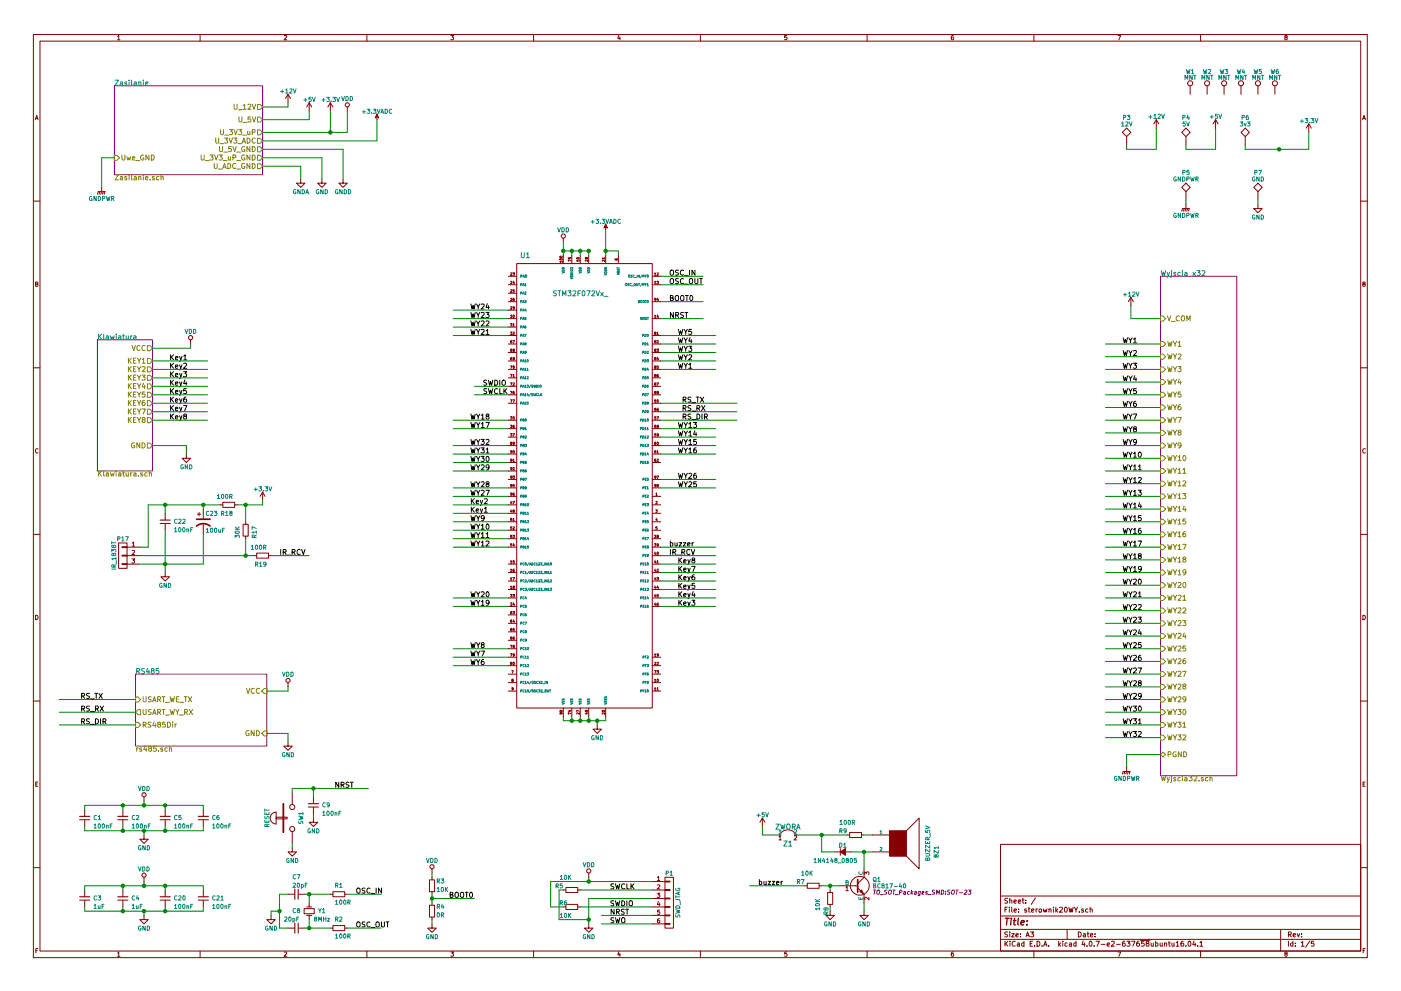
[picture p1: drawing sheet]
<svg xmlns="http://www.w3.org/2000/svg" width="297mm" height="210mm" viewBox="0 0 297 210" stroke-linecap="round" stroke-linejoin="round" font-family="sans-serif">
<g fill="none" stroke="#840000" stroke-width=".21">
<path d="M7.1 7.3h282.8v195.9h-282.8zM8.5 8.7h280v193.1h-280zM24.9 7.8l.3-.3v.9M24.9 8.4h.5M42.4 7.3v1.4M60.3 7.6l.3-.1 .2 .3-.6 .6h.6M77.8 7.3v1.4M95.6 7.5h.6l-.3 .4 .3 .1-.1 .3h-.5M113.1 7.3v1.4M131.2 7.5l-.2 .6h.5M131.4 7.8v.6M148.5 7.3v1.4"/>
<path d="M166.8 7.5h-.4l-.1 .5 .5-.1 .1 .4-.2 .1-.4-.1M183.8 7.3v1.4M202.1 7.5l-.4 .2v.6l.2 .1 .3-.1-.1-.4h-.2l-.2 .1M219.2 7.3v1.4M237 7.5h.6l-.4 .9M252.3 18.2v1.8M254.5 7.3v1.4M255.9 18.2v1.8M259.5 18.2v1.8M263.1 18.2v1.8M266.7 18.2v1.8M270.3 18.2v1.8"/>
<path d="M272.6 7.9l-.2-.2 .2-.2 .2 .1 .1 .2a.35 .35 0 0 0-.4 .2 .35 .35 0 0 0 0 .4h.2l.2-.1-.2-.4M7.5 25.4l.3-.9 .3 .9M7.6 25.1h.4M21.6 39.8v.9l-.2 .5M61.1 20l-.6 .9M61.1 20v1.8M61.1 20l.5 .9M63.8 38v.9h.9l-.9 .9-.9-.9h.9M65.6 21.8v1.8M65.6 21.8l-.6 .9M65.6 21.8l.5 .9M68.2 38v.9h-.8l.8 .9 .9-.9h-.9"/>
<path d="M70 21.8l-.5 .9M70 21.8v1.8M70 21.8l.6 .9M72.7 38v.9h.9l-.9 .9-.9-.9h.9M73.6 22.7v.9M79.9 24.7v.7M79.9 24.1l.4 .9-.4-.3-.3 .3zM238.9 27.2l.9 .9-.9 .9-.9-.9zM238.9 29v1.8M245.2 25.4l-.6 .9M245.2 25.4v1.8M245.2 25.4l.5 .9"/>
<path d="M250.5 28.1l.9-.9 .9 .9-.9 .9zM251.4 38.9l.9 .9-.9 .9-.9-.9zM251.4 29v1.8M257.7 25.4l-.5 .9M257.7 25.4v1.8M257.7 25.4l.6 .9M264 27.2l.9 .9-.9 .9-.9-.9zM264 29v1.8M265.8 39.8l.9-.9 .9 .9-.9 .9zM277.5 26.3l-.6 .9M277.5 26.3v1.8M277.5 26.3l.5 .9"/>
<path d="M288.9 25.4l.3-.9 .3 .9M289 25.1h.4M7.1 42.7h1.4M20.7 41.2l.1-.5h1.5l-.2 .5M21.2 40.7l-.2 .5M21.9 40.7l-.2 .5M107.8 58.6h1.8M108.2 57.9l.4 .1-.4 .4h.4M108.2 59.7l.4 .1-.4 .4h.4M108.7 57.9h.4l-.2 .2 .2 .1-.1 .2h-.3M108.9 59.6l-.1 .4h.3M109 59.9v.3"/>
<path d="M109.6 55.9h28.7v94.3h-28.7zM118.7 54.9h.5v.2a.27 .27 0 0 1-.3 .1 .27 .27 0 0 1-.2-.2zM118.7 54.4h.5v.2a.27 .27 0 0 1-.3 .1 .27 .27 0 0 1-.2-.2zM119.2 55.5h-.5l.1 .2M119.2 55.4v.3M119.4 50.5v.9M119.4 54.1v1.8M120.5 54.6v.3h.2v-.2l.2-.1 .1 .3M121 55.3l-.5-.2v.4M121.2 54.1v1.8M122.3 55.2v.2h.2v-.2l.2-.1 .1 .3M122.3 54.7h.5v.2a.27 .27 0 0 1-.3 .1 .27 .27 0 0 1-.2-.3z"/>
<path d="M123 54.1v1.8M124.3 54.7l.1-.1 .2 .1-.2 .2-.1-.3-.2 .1v.2l.2-.1M124.6 55.1v.4l-.4-.4-.1 .3M124.8 54.1v1.8M128.2 55.1v.4l-.4-.4-.1 .3M128.2 54.8h-.5l.1 .1M128.2 54.6v.3M128.4 48v.7M128.4 47.5l.4 .9-.4-.4-.3 .4zM128.4 54.1v1.8M130.4 54.9l.1 .3h.3l.1-.3h-.3l.1 .3M131.1 54.1v1.8"/>
<path d="M138.3 58.6h1.8M138.8 58l.1-.1v.5M138.8 59.8l.1-.1v.5M138.8 58.4h.3M139.3 59.7h.3l-.2 .2 .2 .1v.2h-.3M139.3 57.9l.3 .1-.3 .4h.3M250.5 44.8l.2-.5h1.5l-.2 .5M251.1 44.3l-.2 .5M251.4 43.4v.9l-.1 .5M251.4 40.7v1.8M251.8 44.3l-.2 .5M266.7 43.4v.9h-.9l.9 .8 .9-.8h-.9"/>
<path d="M266.7 40.7v1.8M288.5 42.7h1.4M7.1 78h1.4M7.5 60.3l.4-.1 .1-.3-.5-.1v1h.4l.2-.3-.3-.2M40.4 72.1v.9M107.8 67.6h1.8M107.8 78.4h1.8M107.8 69.4h1.8M107.8 71.2h1.8M107.8 73h1.8M107.8 60.4h1.8M107.8 74.8h1.8"/>
<path d="M107.8 76.6h1.8M107.8 64h1.8M107.8 62.2h1.8M107.8 65.8h1.8M108.2 66.9h.4l-.2 .2 .2 .1-.1 .1h-.3M108.2 77.6h.4l-.3 .6M108.2 68.7h.4l-.2 .2 .2 .1-.1 .1h-.3M108.2 79.4h.4l-.3 .6M108.2 70.5h.4l-.2 .2 .2 .1-.1 .1h-.3M108.2 61.5l.4 .1-.4 .4h.4M108.2 63.3l.4 .1-.4 .4h.4M108.2 65.1l.4 .1-.4 .4h.4"/>
<path d="M108.5 72.3l-.2 .1-.1 .3h.3v-.2l-.3 .1M108.5 74l-.2 .2-.1 .3h.3v-.2l-.3 .1M108.5 75.8l-.2 .2-.1 .3h.3v-.2h-.3M108.7 72.3h.4l-.2 .5M108.8 68.8l.1-.1v.5M108.8 79.6l.1-.2v.6M108.8 70.5l.3 .1-.4 .4h.4M108.8 69.2h.3M108.8 80h.3M108.8 77.7h.2l.1 .1-.2 .4-.1-.1zM108.8 66.9l.3 .2-.2 .3-.1-.1zM108.9 74.3l-.1-.2h.2v.1l-.2 .2 .1 .2 .2-.1-.1-.2"/>
<path d="M109 63.3l-.2 .1v.3l.2 .1v-.3l-.2 .1M109 61.5h-.2v.2h.2l.1 .2-.3 .1M109.1 65.3l-.3 .1v-.3l.3 .1-.1 .4h-.2M109.1 76.1h-.3v-.2h.3l-.1 .4-.2 .1M138.3 67.6h1.8M138.3 78.4h1.8M138.3 71.2h1.8M138.3 73h1.8M138.3 60.4h1.8M138.3 74.8h1.8M138.3 76.6h1.8M138.3 64h1.8"/>
<path d="M138.8 67l.1-.1v.5M138.8 60.2h.3M138.8 67.4h.3M138.9 70.7l-.1-.2h.2v.1l-.2 .2 .1 .2 .2-.1-.1-.2M138.9 72.5l-.1-.2h.2v.1l-.2 .2 .1 .2 .2-.1-.1-.2M138.9 74.3l-.1-.2h.2v.1l-.2 .2 .1 .2 .2-.1-.1-.2M138.9 76.1l-.1-.2h.2v.1l-.2 .2 .1 .2 .2-.1-.1-.2M138.9 77.9l-.1-.2h.2v.1l-.2 .2 .1 .2 .2-.1-.1-.2M138.9 79.6l-.1-.1h.2v.1l-.2 .2 .1 .2 .2-.1-.1-.3M139.1 63.5l-.3 .1v-.3l.3 .1-.1 .4h-.2M139.3 74h.3l-.2 .2 .2 .2v.1h-.3M139.3 70.6l.1-.1v.5"/>
<path d="M139.3 72.3l.3 .1-.3 .4h.3M139.3 71h.3M139.4 66.8l-.1 .4h.3M139.4 75.8l-.1 .4h.3M139.4 63.2l-.1 .4h.3M139.5 79.4l-.2 .2v.3h.3l-.1-.3-.2 .1M139.5 63.4v.4M139.5 67v.4M139.5 76v.4M139.6 77.6h-.3v.3h.2l.1 .2h-.3M239.8 63.1l-.6 .9M239.8 63.1v1.8"/>
<path d="M239.8 63.1l.5 .9M288.5 78h1.4M289 60.3l.4-.1v-.3l-.4-.1v1h.3l.2-.3-.2-.2M8.1 95.3a.41 .41 0 0 0-.6 .4 .41 .41 0 0 0 .6 .3M39.5 96.3v.9h-.9l.9 .9 .9-.9h-.9M107.8 94.5h1.8M107.8 96.3h1.8M107.8 80.2h1.8M107.8 98.1h1.8M107.8 82h1.8M107.8 99.9h1.8M107.8 89.2h1.8"/>
<path d="M107.8 85.6h1.8M107.8 90.9h1.8M107.8 83.8h1.8M107.8 92.7h1.8M108.2 81.2h.4l-.3 .6M108.2 88.4h.4l-.2 .2 .2 .1-.1 .2h-.3M108.2 90.2h.4l-.2 .2 .2 .1-.1 .2h-.3M108.2 83h.4l-.3 .6M108.2 92h.4l-.2 .2 .2 .1-.1 .2h-.3M108.2 84.8h.4l-.3 .6M108.3 94v-.2h.2v.2l-.3 .1 .1 .2 .3-.1-.2-.2M108.6 95.8l-.3 .1v-.3l.3 .1-.1 .4h-.2"/>
<path d="M108.6 97.6l-.3 .1v-.3l.3 .1-.1 .4h-.2M108.6 99.4l-.3 .1v-.3l.3 .1-.1 .4h-.2M108.7 92h.4l-.2 .5M108.7 84.8h.4l-.2 .6M108.8 97.5l.1-.1v.5M108.8 81.3l.3 .1-.4 .4h.4M108.8 99.2l.3 .1-.4 .4h.4M108.8 97.9h.3M108.8 95.6h.2l.1 .2-.2 .3-.1-.1zM109 90.2l-.2 .1v.3l.2 .1v-.3l-.2 .1M109 83l-.2 .2v.3h.2v-.3l-.2 .1M109 88.4h-.2v.3l.2-.1 .1 .2-.3 .1"/>
<path d="M109.1 94l-.3 .1v-.3l.3 .1-.1 .4h-.2M138.3 94.5h1.8M138.3 96.3h1.8M138.3 80.2h1.8M138.3 98.1h1.8M138.3 82h1.8M138.3 89.2h1.8M138.3 85.6h1.8M138.3 90.9h1.8M138.3 87.4h1.8M138.3 83.8h1.8M138.3 92.7h1.8"/>
<path d="M138.9 81.4l-.1-.1 .2-.1v.2l-.2 .2 .1 .2 .2-.1-.1-.3M138.9 83.2l-.1-.1 .2-.1v.2l-.2 .1 .1 .3 .2-.1-.1-.3M139 93.8l-.2 .1v.3l.2 .1v-.3l-.2 .1M139 95.6l-.2 .1v.3l.2 .1v-.3l-.2 .1M139 97.4l-.2 .1v.3l.2 .1v-.3l-.2 .1M139 84.8h-.2v.3l.2-.1 .1 .3h-.3M139 86.6h-.2v.3l.2-.1 .1 .2-.3 .1M139 88.4h-.2v.3l.2-.1 .1 .2-.3 .1M139 90.2h-.2v.3l.2-.1 .1 .2-.3 .1M139 92h-.2v.3l.2-.1 .1 .2-.3 .1M139.3 88.4h.3l-.2 .6M139.3 81.2h.3l-.2 .6"/>
<path d="M139.3 95.7l.1-.1v.5M139.3 97.4l.3 .1-.3 .4h.3M139.3 96.1h.3M139.4 93.8h.1l.1 .2-.1 .3-.2-.1zM139.4 90.4l-.1-.2h.2l.1 .2-.3 .1 .1 .2 .2-.1-.1-.2M139.4 83.2l-.1-.1 .2-.1 .1 .2-.3 .1 .1 .3 .2-.1-.1-.3M139.5 86.6l-.2 .1v.3l.3 .1-.1-.3-.2 .1M139.6 84.8h-.3v.3l.2-.1 .1 .3h-.3M139.6 92.2l-.2 .1-.1-.3 .3 .1-.1 .4h-.1M289.5 95.3a.41 .41 0 0 0-.6 .4 .41 .41 0 0 0 .6 .3M7.1 113.4h1.4M25.1 115.2h1.8v5.4h-1.8z"/>
<path d="M25.9 119.6h1v.2h-1zM25.9 117.8h1v.2h-1zM25.9 116h1v.2h-1zM26.9 117.9h2.7M26.9 119.7h2.7M26.9 116.1h2.7M28 118.6h.5l-.3 .3 .3 .1v.4h-.5M28 115.2l.3-.2v.9M28 116.8h.4l.1 .2-.5 .7h.5M28 115.9h.5M35 108.9v1.4M35 111.2v1.3"/>
<path d="M41.8 109.1h.8M42.2 108.7v.7M43.1 108v2M43.1 111.1v2.3M46.7 107.1h.5M47.2 106.6h2.5v1h-2.5zM49.7 107.1h.6M51.5 111.2h1.1v2.6h-1.1zM52.1 110.7v.5M52.1 113.8v.5M53.9 117.9h.5M54.4 117.3h2.5v1.1h-2.5z"/>
<path d="M55.7 104.4l-.6 .9M55.7 104.4v1.8M55.7 104.4l.5 .9M56.9 117.9h.6M107.8 105.3h1.8M107.8 107.1h1.8M107.8 108.9h1.8M107.8 110.7h1.8M107.8 112.5h1.8M107.8 119.7h1.8M107.8 114.3h1.8M107.8 101.7h1.8"/>
<path d="M107.8 116.1h1.8M107.8 103.5h1.8M108.2 119.1l.2-.2v.6M108.2 119.5h.4M108.4 106.3l-.2 .4h.4M108.4 108.1l-.2 .4h.4M108.5 106.6v.3M108.5 108.3v.4M108.5 110h-.2l-.1 .2h.3l.1 .2-.4 .1M108.5 111.8h-.2l-.1 .2h.3l.1 .2h-.4M108.5 113.6h-.2l-.1 .2h.3l.1 .2h-.4M108.5 115.4h-.2l-.1 .2h.3l.1 .2h-.4"/>
<path d="M108.6 101.2l-.3 .1v-.3l.3 .1-.1 .4h-.2M108.6 103l-.3 .1v-.3l.3 .1-.1 .4h-.2M108.6 104.8l-.3 .1v-.3l.3 .1-.1 .4h-.2M108.7 113.6h.4l-.2 .2 .2 .1-.1 .1h-.3M108.7 101h.4l-.2 .2 .2 .1-.1 .2h-.3M108.7 106.4h.4l-.2 .5M108.8 110.1l.1-.1v.5M108.8 111.8l.3 .1-.4 .4h.4M108.8 110.5h.3M108.9 108.4l-.1-.2h.2v.1l-.2 .2 .1 .2 .2-.1-.1-.2M108.9 115.3l-.1 .4h.3M109 104.6l-.2 .1v.3l.2 .1v-.3l-.2 .1"/>
<path d="M109 115.5v.4M109 118.9h-.2v.3h.2l.1 .2h-.3M109 102.8h-.2v.2h.2l.1 .2-.3 .1M138.3 105.3h1.8M138.3 107.1h1.8M138.3 108.9h1.8M138.3 110.7h1.8M138.3 112.5h1.8M138.3 117.9h1.8M138.3 119.7h1.8M138.3 114.3h1.8M138.3 101.7h1.8"/>
<path d="M138.3 116.1h1.8M138.3 103.5h1.8M138.7 113.6h.4l-.2 .2 .2 .1-.1 .1h-.3M138.7 115.4h.4l-.2 .2 .2 .1-.1 .1h-.3M138.9 117.1l-.1 .4h.3M138.9 118.9l-.1 .4h.3M139 108.2h.4l-.2 .2 .2 .1-.1 .2h-.3M139 117.3v.4M139 119.1v.4M139 104.7l.2-.1v.5M139 106.4l.4 .1-.4 .4h.4M139 105.1h.4"/>
<path d="M139.1 101.2l-.3 .1v-.3l.3 .1-.1 .4h-.2M139.1 103l-.3 .1v-.3l.3 .1-.1 .4h-.2M139.2 109.9l-.2 .4h.4M139.3 101h.3l-.2 .5M139.3 119.1l.1-.2v.6M139.3 110.1v.4M139.3 119.5h.3M139.3 111.8h-.2l-.1 .2h.3l.1 .2h-.4M139.4 117.2l.2 .1-.1 .4-.2-.1zM139.4 113.8l-.1-.2h.2l.1 .1-.3 .2 .1 .2 .2-.1-.1-.2M139.4 103l-.1-.2h.2l.1 .2-.3 .1 .1 .2 .2-.1-.1-.2M139.6 115.6l-.2 .1-.1-.3h.3l-.1 .4-.1 .1"/>
<path d="M288.5 113.4h1.4M7.5 130.5a.46 .46 0 0 1 .6 .5 .46 .46 0 0 1-.6 .5zM35 121.5v.9h-.9l.9 .9 .9-.9h-.9M107.8 121.5h1.8M107.8 126.9h1.8M107.8 123.3h1.8M107.8 130.5h1.8M107.8 128.7h1.8M107.8 125.1h1.8M107.8 132.3h1.8M107.8 134.1h1.8M107.8 135.8h1.8"/>
<path d="M107.8 137.6h1.8M107.8 139.4h1.8M108.2 126.1h.4l-.2 .2 .2 .1-.1 .2h-.3M108.2 127.9h.4l-.2 .2 .2 .1-.1 .2h-.3M108.2 136.9h.4l-.3 .5M108.2 138.7h.4l-.3 .5M108.2 120.9l.2-.2v.6M108.2 122.7l.2-.2v.6M108.2 124.5l.2-.2v.6M108.2 121.3h.4M108.2 123.1h.4M108.2 124.9h.4"/>
<path d="M108.5 129.7l-.2 .1-.1 .4h.3v-.3l-.3 .1M108.5 131.5l-.2 .1-.1 .3 .3 .1v-.3l-.3 .1M108.5 133.3l-.2 .1-.1 .3 .3 .1v-.3l-.3 .1M108.5 135.1l-.2 .1-.1 .3 .3 .1v-.3l-.3 .1M108.7 126.1h.4l-.2 .2 .2 .1-.1 .2h-.3M108.7 129.7h.4l-.2 .2 .2 .1-.1 .2h-.3M108.7 122.5h.4l-.2 .6M108.9 124.6l-.1-.2h.2v.1l-.2 .2 .1 .2 .2-.1-.1-.2M108.9 137.1l-.1-.2h.2v.2l-.2 .1 .1 .2 .2-.1-.1-.2M108.9 127.9l-.1 .4h.3M108.9 131.5l-.1 .4h.3M109 120.7l-.2 .2v.3h.2v-.2h-.2"/>
<path d="M109 135.1l-.2 .1v.3l.2 .1v-.3l-.2 .1M109 128.1v.4M109 131.7v.4M109 133.3h-.2v.3l.2-.1 .1 .2-.3 .1M109.1 138.9l-.3 .1v-.3l.3 .1-.1 .4h-.2M138.3 121.5h1.8M138.3 126.9h1.8M138.3 123.3h1.8M138.3 128.7h1.8M138.3 125.1h1.8M138.3 139.4h1.8M138.8 138.8l.1-.1v.5"/>
<path d="M138.8 139.2h.3M138.9 120.7l-.1 .4h.3M138.9 122.5l-.1 .4h.3M138.9 124.3l-.1 .4h.3M138.9 126.1l-.1 .4h.3M138.9 127.9l-.1 .4h.3M139 120.9v.4M139 122.7v.4M139 124.5v.4M139 126.3v.4M139 128.1v.4M139.3 122.5h.3l-.2 .2 .2 .1v.2h-.3"/>
<path d="M139.3 120.8l.3 .1-.3 .4h.3M139.4 124.3l-.1 .4h.3M139.5 127.9l-.2 .2v.3h.3l-.1-.3-.2 .1M139.5 124.5v.4M139.6 126.1h-.3v.3l.2-.1 .1 .3h-.3M139.6 138.9l-.2 .1-.1-.3 .3 .1-.1 .4h-.1M289 130.5a.46 .46 0 0 1 .5 .5 .46 .46 0 0 1-.5 .5zM7.1 148.7h1.4M61.1 157.4v.9h-.9l.9 .9 .9-.9h-.9M61.1 144.8v.9M107.8 143h1.8M107.8 144.8h1.8"/>
<path d="M107.8 146.6h1.8M107.8 141.2h1.8M108.3 140.7v-.2h.2v.2l-.3 .1 .1 .2 .3-.1-.2-.2M108.5 142.3h.3l-.2 .5M108.6 144.3l-.1-.2h.3v.2l-.3 .1 .1 .2 .2-.1-.1-.2M108.8 146.1l-.2 .1-.1-.3 .3 .1-.1 .4h-.1M108.8 140.5l.3 .2-.2 .3-.1-.1zM118.9 151.2l.1 .3h-.3l.1-.3 .4 .1v.2M118.9 150.7l.1 .3h-.3l.1-.3 .4 .1v.2M119.4 150.2v1.8M120.7 150.8h.3M120.9 150.7v.3l-.4-.1"/>
<path d="M121 151.4l-.5-.2v.4M121.2 150.2v1.8M122.8 151.2v.4l-.4-.4-.1 .3M122.8 150.9l-.5-.2v.3M123 150.2v1.8M124.3 151.3h.3M124.3 150.7l.1 .3h-.3l.1-.3 .4 .1v.2M124.4 151.2v.3l-.3-.1M124.8 150.2v1.8M126.6 153.8v.9h-.9l.9 .9 .9-.9h-.9M127.7 150.8h.5v.2a.27 .27 0 0 1-.3 0 .27 .27 0 0 1-.2-.2zM128.2 151.2v.4l-.4-.4-.1 .3"/>
<path d="M128.4 150.2v1.8M138.3 143h1.8M138.3 144.8h1.8M138.3 146.6h1.8M138.3 141.2h1.8M138.7 142.3h.4l-.2 .5M138.8 144.2l.1-.1v.5M138.8 146l.1-.1v.5M138.8 140.5l.3 .1-.4 .4h.4M138.8 144.6h.3M138.8 146.4h.3M139.3 142.3h.3l-.2 .2 .2 .1v.2h-.3"/>
<path d="M139.3 146l.1-.1v.5M139.3 140.5l.3 .1-.3 .4h.3M139.3 146.4h.3M139.4 144.1l.2 .2-.1 .3-.2-.1zM288.5 148.7h1.4M7.6 166.3h.3M8 165.9h-.4v.9h.4M18 171.8v1.4M18 174v1.4M26 171.8v1.4M26 174v1.4M30.5 177.2v.9h-.9l.9 .9 .9-.9h-.9"/>
<path d="M30.5 169.1v.9M35 171.8v1.4M35 174v1.4M43.1 171.8v1.4M43.1 174v1.4M57.7 172.6l.8-.3v2.5a1.26 1.26 0 0 1-1.1-.8 1.26 1.26 0 0 1 .3-1.4zM58.5 173.4h2.4v.3h-2.4zM60 170.5h.2v6.1h-.2zM62 179.8v.9h-.9l.9 .9 .9-.9h-.9M62 168.2v2.5M62 176.4v2.6M66.5 173.6v.9h-.9l.9 .9 .9-.9h-.9"/>
<path d="M66.5 169.1v1.4M66.5 171.3v1.4M161.6 173.6l-.5 .9M161.6 173.6v1.8M161.6 173.6l.6 .9M165.2 177.6l.2-.3v.9M165.2 178.2h.5M165.2 177.2h.4M165.3 177.2a1.99 1.99 0 0 1 1.7-1.1 1.99 1.99 0 0 1 1.8 1.1h-.3M168.4 177.4l.3-.1 .2 .3-.6 .6h.6M179.6 177.2h.5M180.1 176.6h2.6v1.1h-2.6z"/>
<path d="M182.7 177.2h.5M185 177.2h3.6M192.2 176.3l2.7-2.7v10.7l-2.7-2.7M212.1 179.1h76.4v22.7h-76.4zM238 164.2l.2-.5h1.4l-.2 .5M238.5 163.7l-.2 .5M238.9 162.8v.9l-.2 .5M239.2 163.7l-.2 .5M289 166.3h.3M289.4 165.9h-.4v.9h.4M7.1 184.1h1.4M18 188.8v1.5"/>
<path d="M18 191.1v1.3M26 188.8v1.5M26 191.1v1.3M30.5 194.2v.9h-.9l.9 .9 .9-.9h-.9M30.5 186.1v.9M35 188.8v1.5M35 191.1v1.3M43.1 188.8v1.5M43.1 191.1v1.3M57.5 194.2v.9h-.9l.9 .9 .9-.9h-.9M61.1 189.7h1.4M61.1 196.9h1.4"/>
<path d="M63.3 189.7h1.4M63.3 196.9h1.4M64.5 192.8h2.1v1.1h-2.1zM65 194.2h1.1M65 192.4h1.1M65.6 191.5v.9M65.6 194.2v.9M70 189.7h.6M70 196.9h.6M70.6 189.2h2.5v1.1h-2.5zM70.6 196.4h2.5v1.1h-2.5zM73.1 189.7h.5"/>
<path d="M73.1 196.9h.5M91.1 192.1h1v2.5h-1zM91.1 186.7h1v2.5h-1zM91.6 196v.9h-.9l.9 .9 .9-.9h-.9M91.6 184.3v.9M91.6 186.1v.6M91.6 189.2v.5M91.6 191.5v.6M91.6 194.6v.5M119.4 192.4h.6M119.4 188.8h.6M120 191.9h2.5v1.1h-2.5z"/>
<path d="M120 188.3h2.5v1.1h-2.5zM122.5 192.4h.5M122.5 188.8h.5M124.8 196v.9h-.9l.9 .9 .9-.9h-.9M124.8 185.2v.9M138.3 194.2h2.7M138.3 192.4h2.7M138.3 187h2.7M138.3 188.8h2.7M138.3 190.6h2.7M138.3 196h2.7M139.3 189.5h.6l-.3 .4h.3v.4h-.6"/>
<path d="M139.4 186.2l.2-.3v.9M139.4 187.8l.3-.1 .2 .3-.6 .6h.6M139.4 186.8h.5M139.6 191.3l-.2 .6h.5M139.8 194.9l-.4 .2v.5l.1 .2 .4-.1-.1-.4-.3-.1-.1 .2M139.8 191.6v.6M139.9 193.1h-.5v.4h.5v.4h-.5M141 195.9h1.1v.2h-1.1zM141 194.1h1.1v.2h-1.1zM141 192.3h1.1v.2h-1.1zM141 190.5h1.1v.2h-1.1zM141 188.7h1.1v.2h-1.1z"/>
<path d="M141 186.9h1.1v.2h-1.1zM141 186.1h1.8v10.8h-1.8zM170.6 187.9h.6M171.2 187.4h2.5v1.1h-2.5zM173.7 187.9h.5M175.5 189.4h1v2.5h-1zM176 193.3v.9h-.9l.9 .9 .9-.9h-.9M176 188.8v.6M176 191.9v.5M176.9 180.7h1.3M177.8 187.9h4M178.2 180v1.5"/>
<path d="M179.2 180.7h1.3M179.3 188.3l.3-.2v.9M179.3 189h.6M181.8 188.4l1.4 1.3v1.8M183.2 193.3v.9h-.9l.9 .9 .9-.9h-.9M183.2 184.3v1.8l-1.4 1.4M183.3 185.5v-.5l.4 .3v-.3h.4v.5M184.2 190.4v.5l-.6-.5-.3 .1 .1 .4M185 180.7h3.6M212.1 199.3h76.4M212.1 197.2h76.4M212.1 194.3h76.4"/>
<path d="M212.1 190.1h76.4M213.1 199.7v1.1M213.1 193h.3M213.6 192.5h-.5v1M213.6 197.8h-.5a.46 .46 0 0 0 .5 .6l-.1 .3h-.5M213.6 190.6l-.5 .1a.46 .46 0 0 0 .5 .5l-.1 .4h-.5M213.7 199.7l-.6 .6M214 192.5v.1M214 192.8v.7M214.1 197.7v.1M214.1 191h.4v.6M214.1 190.6v1"/>
<path d="M214.1 198.1v.7M214.1 199.7v.1M214.5 198.1h.5l-.5 .7h.5M214.5 192.5v.9l.1 .1M215 191.3l.5-.1-.1-.2-.3-.1-.1 .2v.5h.4M215 193.2l.5-.1v-.2l-.3-.1-.2 .2 .1 .5h.4M215.3 199.8a.47 .47 0 0 0-.7 .4 .47 .47 0 0 0 .7 .5M215.4 198.4l.5-.1v-.2h-.3l-.2 .1v.5h.5M215.9 191.3l.5-.1v-.2l-.3-.1-.2 .2 .1 .5h.4M216 193.4v.1M216 192.9v.1M216.4 198.7v.1"/>
<path d="M216.4 198.1v.1M216.7 190.9h.4M216.9 190.6v.9l.2 .1M217.1 199.7v1.1M217.5 191.5v.1M217.5 191v.1M217.5 198.8l.4-1.1 .3 1.1M217.6 198.5h.5M217.6 192.9l-.2-.1-.2 .2 .1 .1 .3 .1v.3h-.4M218 192.8h.4M218.1 192.5v.9l.3 .1M218.5 197.7h.6l-.3 .4 .3 .1v.5h-.6"/>
<path d="M218.7 193.2l.5-.1v-.2l-.3-.1-.2 .2 .1 .5h.4M218.9 199.7h-.5v1.1h.5M219.5 190.5l-.9 1.4M219.7 192.8v.7M219.9 199.7a.54 .54 0 0 1 .6 .5 .54 .54 0 0 1-.6 .6zM220 192.8l-.3 .2M220.3 192.9h.5l-.1 .6-.4-.1zM221.2 192.8l.2 .7 .2-.5 .2 .5 .2-.7M222.4 192.9h.4v.6M222.4 192.8v.7M223.4 192.5v.1M223.4 192.8v.7"/>
<path d="M223.9 192.5v1M224 193.1l.3 .4M224.3 192.8l-.4 .4M224.5 199.7v1.1M224.7 192.6l.4-.1 .2 .3-.7 .7h.7M225.3 199.7v.1M225.8 192.6l.1-.1a.51 .51 0 0 1 .4 .5 .51 .51 0 0 1-.5 .5l-.1-.4zM226.3 197.2v2.1M226.6 192.5l.3 1 .2-.7 .2 .7 .2-1M227.8 192.5l.3 .5 .4-.5M228.1 193v.5M228.1 199.7v1.1"/>
<path d="M228.6 197.7a.54 .54 0 0 1 .6 .5 .54 .54 0 0 1-.6 .6zM228.8 193.4v.1M229.7 199.6l-.3 .8h.7M229.7 198.1h.4v.7M229.7 192.9l-.2-.1-.2 .2 .1 .1 .3 .1v.3h-.4M230.1 198.3l-.5 .2 .2 .3 .3-.1M230.5 198.1h.4M230.6 197.7v.9l.3 .2M230.7 192.9l-.3-.1-.2 .2v.4l.5 .1M231 199.8l.2-.1a.51 .51 0 0 1 .3 .5 .51 .51 0 0 1-.4 .5l-.2-.3zM231.1 192.9h.4l.1 .6M231.1 192.5v1"/>
<path d="M231.2 198.4l.5-.1v-.2h-.3l-.2 .1 .1 .5h.4M232.2 198.7v.1M232.2 198.1v.1M232.4 199.7h.7l-.5 1.1M235.7 199.8l.4-.1 .2 .3-.7 .8h.7M238.5 199.7l-.5 .2v.7l.2 .2 .3-.1v-.6h-.3l-.2 .2M238.9 199.7h.7l-.4 .4 .3 .1v.5h-.6M239.9 199.7h.7l-.4 1.1M241.5 199.7l-.5 .2v.7l.2 .2 .3-.1v-.6h-.3l-.2 .2M241.8 199.5h2M242.6 199.7h-.6v.5l.5-.1 .1 .6h-.6M245 199.7v1.1"/>
<path d="M247.9 199.7v.9l.2 .2M250.9 199.7l-.5 .2v.7l.2 .2 .3-.1v-.6h-.3l-.2 .2M252.1 199.7a.51 .51 0 0 1 .4 .5 .51 .51 0 0 1-.4 .5l-.2-.3zM253.1 199.6l-.2 .8h.7M271.5 197.2v4.6M273.2 199.7v1.1M274.1 199.7v1.1M277.7 199.6l-.9 1.4M278.6 199.7h-.5l-.1 .5 .5-.1 .1 .6h-.6M288.5 184.1h1.4M7.6 201.7h.3M8 201.3h-.4v.9"/>
<path d="M24.9 202.2l.3-.2v.9M24.9 202.9h.5M42.4 201.8v1.4M60.3 202h.3l.2 .2-.6 .7h.6M77.8 201.8v1.4M95.6 202h.6l-.3 .3 .3 .2-.1 .3h-.5M113.1 201.8v1.4M131.2 201.9l-.2 .7h.5M131.4 202.3v.6M148.5 201.8v1.4M166.8 202h-.4l-.1 .4h.5l.1 .3-.2 .2-.4-.1M183.8 201.8v1.4"/>
<path d="M202.1 202l-.4 .2v.5l.2 .2 .3-.1-.1-.4-.2-.1-.2 .2M213.2 200.1l.5 .7M214.1 200.1v.7M215.7 200.1h.4v.7M216.1 200.3l-.5 .2 .2 .3 .3-.1M217.1 200.1h-.3l-.2 .2 .1 .4h.4M218.4 200.2h.4M219.2 201.8v1.4M219.4 200.7v.1M220.9 200.7v.1M221.3 200.8l.3-1.1 .4 1.1M221.4 200.4h.5"/>
<path d="M222.3 200.7v.1M224.6 200.4l.3 .4M224.9 200.1l-.4 .3M225.3 200.1v.7M226.3 200.1h-.3l-.2 .2v.4h.5M226.7 200.1h.5v.7M227.2 200.3l-.5 .2 .2 .3 .3-.1M228.1 200.1h-.3l-.2 .2 .1 .4h.4M229.9 200.1v.7M230.5 200.7v.1M232 200.7v.1M233.5 200.4h.8"/>
<path d="M234.7 200.4l.5-.1v-.2h-.3l-.2 .1 .1 .5h.4M236.7 200.4h.8M237 202h.6l-.4 .9M243.2 200.1l-.2-.2 .2-.2h.3l.1 .4a.43 .43 0 0 0-.5 .1 .43 .43 0 0 0 0 .5h.5v-.3l-.2-.3M244.1 200.1v.6h.4M244.5 200.1v.7M245 200.1h.3l.2 .2-.1 .4h-.4M246 200.1v.6h.4M246.4 200.1v.7M246.9 200.1h.4l.1 .7M246.9 200.1v.7M247.7 200.1h.4"/>
<path d="M248.5 200.1v.6h.4M248.9 200.1v.7M249.4 200l.3-.3v1.1M249.4 200.8h.6M251.4 200.7v.1M253.4 200.1v.7M254 200.7v.1M254.4 200l.3-.3v1.1M254.4 200.8h.6M254.5 201.8v1.4M272.6 202.4l-.2-.2 .2-.2h.2l.1 .3a.35 .35 0 0 0-.4 .1 .35 .35 0 0 0 0 .4l.2 .1 .2-.2-.2-.3M274.1 200.1h-.3l-.2 .2 .1 .4h.4"/>
<path d="M274.6 200.7v.1M274.6 200.1v.1M275.9 200l.3-.3v1.1M275.9 200.8h.6M289 201.7h.3M289.4 201.3h-.4v.9"/>
<circle cx="252.3" cy="17.7" r=".54"/>
<circle cx="255.9" cy="17.7" r=".54"/>
<circle cx="259.5" cy="17.7" r=".54"/>
<circle cx="263.1" cy="17.7" r=".54"/>
<circle cx="266.7" cy="17.7" r=".54"/>
<circle cx="270.3" cy="17.7" r=".54"/>
<circle cx="73.6" cy="22.2" r=".45"/>
<circle cx="119.4" cy="50.1" r=".45"/>
<circle cx="40.4" cy="71.6" r=".45"/>
<circle cx="61.1" cy="144.4" r=".45"/>
<circle cx="30.5" cy="168.6" r=".45"/>
<circle cx="62" cy="171.2" r=".54"/>
<circle cx="62" cy="175.9" r=".54"/>
<circle cx="30.5" cy="185.7" r=".45"/>
<circle cx="91.6" cy="183.9" r=".45"/>
<circle cx="124.8" cy="184.8" r=".45"/>
<circle cx="182.3" cy="187.9" r="1.99"/>
</g>
<g fill="none" stroke="#840000" stroke-width=".22">
<path d="M33.9 111.1h2.2M16.9 173.9h2.1M25 173.9h2.1M33.9 173.9h2.2M42 173.9h2.2M65.4 171.2h2.1M16.9 191h2.1M25 191h2.1M33.9 191h2.2M42 191h2.2M63.2 188.6v2.2M63.2 195.8v2.2"/>
<path d="M273.2 198.3l.5-.1v-.4l-.5-.1v1.1M273.4 198.3l.4 .5M274.2 198.4l.5-.1-.1-.2h-.3l-.1 .1v.5h.4M275 198.1l.3 .7 .3-.7M276 198.7v.1M276 198.1v.1"/>
</g>
<path d="M213.2 194.8h.8M213.5 194.8l-.1 1.4M214.4 195.3l-.1 .9M214.4 194.8v.2M214.9 195.3h.5M215.1 194.8l-.1 1.2 .3 .2M215.9 194.8l-.1 1.2 .2 .2M216.5 195.8l.7-.2-.1-.2h-.5l-.2 .6 .2 .2h.4M217.7 196.1v.1M217.8 195.4v.1" fill="none" stroke="#840000" stroke-width=".29"/>
<g fill="none" stroke="#000" stroke-width=".21">
<path d="M142.1 57.5l.3-.2 .4 .2-.1 .8-.6-.1zM142.2 59.2l.3-.1 .3 .2v.7l-.3 .2-.4-.2v-.5zM143.8 57.4h-.5a.45 .45 0 0 0 .5 .6l-.1 .3h-.5M143.8 59.2h-.5a.45 .45 0 0 0 .5 .6l-.1 .3h-.5M144.9 57.4a.48 .48 0 0 0-.7 .4 .48 .48 0 0 0 .7 .5M144.9 59.2a.48 .48 0 0 0-.7 .4 .48 .48 0 0 0 .7 .5M145.1 58.5h.8M146.2 57.3v1.1M146.3 59.2l.3-.1 .2 .2v.7l-.2 .2-.4-.2-.1-.5zM147.3 59.1v.9l.2 .2 .5-.2v-.9M147.3 57.3v1.1l-.6-1.1v1.1M148.3 59.1h.6"/>
<path d="M148.6 59.1v1.1M36.2 75.3v1M36.2 77.1v1M36.2 78.9v1M36.3 75.7l.5 .6M36.3 77.5l.5 .6M36.3 79.3l.5 .6M36.8 75.3l-.6 .6M36.8 77.1l-.6 .6M36.8 78.9l-.6 .6M37.2 76l.5-.1v-.2l-.3-.1-.2 .2v.5h.5M37.2 77.8l.5-.1v-.2l-.3-.1-.2 .2v.5h.5"/>
<path d="M37.2 79.6l.5-.1v-.2l-.3-.1-.2 .2v.5h.5M38.1 75.6l.2 .7M38.1 77.4l.2 .7M38.1 79.2l.2 .7M38.6 75.6l-.5 1.1M38.6 77.4l-.5 1.1M38.6 79.2l-.5 1.1M38.9 78.9h.7l-.4 .4 .4 .2-.1 .3-.1 .1-.5-.1M38.9 75.6l.4-.3v1M38.9 77.2l.5-.1 .2 .3-.7 .7h.7M38.9 76.3h.7M99.8 69.9l.3 1.1 .2-.8 .2 .8 .3-1.1"/>
<path d="M99.8 68.1l.3 1.1 .2-.8 .2 .8 .3-1.1M99.8 66.3l.3 1.1 .2-.8 .2 .8 .3-1.1M99.8 64.5l.3 1.1 .2-.8 .2 .8 .3-1.1M101 69.9l.4 .6 .3-.6M101 68.1l.4 .6 .3-.6M101 66.3l.4 .6 .3-.6M101 64.5l.4 .6 .3-.6M101.4 65.1v.5M101.4 66.9v.5M101.4 68.7v.5M101.4 70.5v.5M102 70l.4-.1 .3 .3-.7 .8h.7"/>
<path d="M102 68.2l.4-.1 .3 .3-.7 .8h.7M102 66.4l.4-.1 .3 .3-.7 .8h.7M102 64.6l.4-.1 .3 .3-.7 .8h.7M103 66.3h.7l-.4 .4 .4 .2-.1 .4-.1 .1-.5-.1M103.1 70.2l.3-.3v1.1M103.1 68.2l.4-.1 .2 .3-.7 .8h.7M103.1 71h.6M103.3 64.4l-.2 .8h.6M103.6 64.9v.7M142.1 63.2h.5l.1-.4-.6-.1v1.1h.4l.3-.4-.3-.2M142.8 66.3v1.1l-.7-1.1v1.1M143.2 62.9l.2-.2 .4 .2-.1 .8-.5-.1z"/>
<path d="M143.3 66.9l.5-.1v-.4l-.5-.1v1.1M143.5 66.9l.4 .5M143.8 77.1l.3 1 .2-.7 .2 .7 .3-1M143.8 75.3l.3 1 .2-.7 .2 .7 .3-1M143.8 73.5l.3 1 .2-.7 .2 .7 .3-1M143.8 71.7l.3 1.1 .2-.8 .2 .8 .3-1.1M143.8 69.9l.3 1.1 .2-.8 .2 .8 .3-1.1M144.5 62.7h.3l.2 .2v.7l-.2 .2-.5-.2v-.5zM144.9 66.3l-.6 .1a.45 .45 0 0 0 .6 .6l-.1 .3h-.5M145 77.1l.4 .5 .3-.5M145 75.3l.4 .5 .3-.5M145 73.5l.4 .5 .3-.5"/>
<path d="M145 71.7l.4 .6 .3-.6M145 69.9l.4 .6 .3-.6M145.1 60.3h.8M145.2 66.3h.6M145.3 62.7h.6M145.4 70.5v.5M145.4 72.3v.5M145.4 74v.5M145.4 75.8v.5M145.4 77.6v.5M145.5 66.3v1.1M145.6 62.7v1.1"/>
<path d="M146 73.5h.7l-.4 .4 .4 .2-.1 .3-.2 .1-.4-.1M146 77.4l.4-.3v1M146 75.4l.4-.1 .3 .3-.7 .7h.7M146 78.1h.7M146.3 71.6l-.3 .8h.7M146.4 62.8l.1-.1a.52 .52 0 0 1 .4 .6 .52 .52 0 0 1-.5 .4l-.2-.3zM146.6 72v.8M146.6 69.9h-.5l-.1 .5 .6-.1 .1 .5-.3 .2-.4-.2M238.1 71.7l.3 1.1 .2-.8 .2 .8 .2-1.1M238.1 74.4l.3 1 .2-.7 .2 .7 .2-1M238.1 77.1l.3 1 .2-.7 .2 .7 .2-1M238.1 79.8l.3 1 .2-.7 .2 .7 .2-1"/>
<path d="M239.3 71.7l.4 .6 .3-.6M239.3 74.4l.4 .5 .3-.5M239.3 77.1l.4 .5 .3-.5M239.3 79.8l.4 .5 .3-.5M239.7 72.3v.5M239.7 74.9v.5M239.7 77.6v.5M240.3 77.1h.7l-.4 .4 .4 .2-.1 .3-.2 .1-.4-.1M240.3 72l.3-.3v1.1M240.3 74.5l.4-.1 .3 .3-.7 .7h.7M240.3 72.8h.7M240.6 79.7l-.3 .8h.7"/>
<path d="M36.2 80.7v1M36.2 82.5v1M36.2 84.2v1.1M36.2 86v1.1M36.2 87.8v1.1M36.3 81.1l.5 .6M36.3 82.9l.5 .6M36.3 84.7l.5 .6M36.3 86.5l.5 .6M36.3 88.3l.5 .6M36.8 80.7l-.6 .6M36.8 82.5l-.6 .6"/>
<path d="M36.8 84.2l-.6 .7M36.8 86l-.6 .7M36.8 87.8l-.6 .7M37.2 81.4l.5-.1v-.2l-.3-.1-.2 .2v.5h.5M37.2 83.2l.5-.1v-.2l-.3-.1-.2 .2v.5h.5M37.2 85l.5-.1v-.2l-.3-.1-.2 .2v.5h.5M37.2 86.8l.5-.1v-.2l-.3-.1-.2 .2v.5h.5M37.2 88.6l.5-.1v-.2l-.3-.1-.2 .2v.5h.5M38.1 81l.2 .7M38.1 82.8l.2 .7M38.1 84.6l.2 .7M38.1 86.4l.2 .7"/>
<path d="M38.1 88.2l.2 .7M38.6 81l-.5 1.1M38.6 82.8l-.5 1.1M38.6 84.6l-.5 1.1M38.6 86.4l-.5 1.1M38.6 88.2l-.5 1.1M38.9 86h.7l-.4 1.1M39.2 88.3l-.3-.2 .1-.2h.5v.3l-.6 .3 .3 .4 .4-.2-.2-.4M39.2 80.6l-.3 .8h.7M39.5 84.2l-.5 .3-.1 .6 .3 .2 .3-.1v-.5h-.3l-.3 .2M39.5 81v.7M39.5 82.5h-.5l-.1 .5 .6-.1 .1 .4-.2 .2-.5-.1"/>
<path d="M99.8 89.6l.3 1.1 .2-.8 .2 .8 .3-1.1M99.8 87.8l.3 1.1 .2-.8 .2 .8 .3-1.1M99.8 98.6l.3 1.1 .2-.8 .2 .8 .3-1.1M99.8 96.8l.3 1.1 .2-.8 .2 .8 .3-1.1M99.8 95l.3 1.1 .2-.8 .2 .8 .3-1.1M99.8 93.2l.3 1.1 .2-.8 .2 .8 .3-1.1M101 89.6l.4 .6 .3-.6M101 87.8l.4 .6 .3-.6M101 98.6l.4 .6 .3-.6M101 96.8l.4 .6 .3-.6M101 95l.4 .6 .3-.6M101 93.2l.4 .6 .3-.6"/>
<path d="M101.4 88.4v.5M101.4 90.2v.5M101.4 93.8v.5M101.4 95.6v.5M101.4 97.4v.5M101.4 99.2v.5M102 96.8h.7l-.4 .4 .4 .2-.1 .4-.2 .1-.4-.1M102 95h.7l-.4 .4 .4 .2-.1 .4-.2 .1-.4-.1M102 93.2h.7l-.4 .4 .4 .2-.1 .4-.2 .1-.4-.1M102 89.9l.4-.3v1.1M102 88.1l.4-.3v1.1M102 98.7l.4-.1 .3 .3-.7 .8h.7"/>
<path d="M102 90.7h.7M102 88.9h.7M103 89.6h.7l-.4 1.1M103.1 95.3l.3-.3v1.1M103.1 93.3l.4-.1 .2 .3-.7 .8h.7M103.1 96.1h.6M103.2 82.5l-.6 .1a.45 .45 0 0 0 .5 .5v.4h-.5M103.2 80.7l-.6 .1a.45 .45 0 0 0 .5 .5v.4h-.5M103.2 96.9l.1-.1a.52 .52 0 0 1 .4 .6 .52 .52 0 0 1-.5 .4l-.1-.3zM103.3 88.3l-.2-.2v-.2h.5v.3l-.5 .3 .2 .4 .4-.2-.2-.4M103.6 82.5l.2 1 .2-.7 .2 .7 .3-1M103.6 80.7l.2 1 .2-.7 .2 .7 .3-1"/>
<path d="M103.7 99.1l-.2 .2-.4-.2v-.4l.4-.1a.68 .68 0 0 1-.1 1.1h-.2M104.9 80.7a.55 .55 0 0 1 .6 .5 .55 .55 0 0 1-.6 .5zM105.5 82.6a.48 .48 0 0 0-.7 .4 .48 .48 0 0 0 .7 .4M106 82.5v1h.5M106 80.7v1M106.5 80.8l.2-.1 .4 .1-.1 .9-.5-.1zM106.8 82.5v1M107 82.9l.5 .6M107.5 82.5l-.7 .6M143.8 89.6l.3 1.1 .2-.8 .2 .8 .3-1.1M143.8 91.4l.3 1.1 .2-.8 .2 .8 .3-1.1M143.8 93.2l.3 1.1 .2-.8 .2 .8 .3-1.1"/>
<path d="M143.8 95l.3 1.1 .2-.8 .2 .8 .3-1.1M144.8 84.8h.6v-.4l-.6-.2v1.1M144.8 86.6h.6v-.4l-.6-.2v1.1M144.8 88.4h.6v-.5l-.6-.1v1.1M145 89.6l.4 .6 .3-.6M145 91.4l.4 .6 .3-.6M145 93.2l.4 .6 .3-.6M145 95l.4 .6 .3-.6M145.1 84.8l.4 .5M145.1 86.6l.4 .5M145.1 88.4l.4 .5M145.4 90.2v.5"/>
<path d="M145.4 92v.5M145.4 93.8v.5M145.4 95.6v.5M146 89.9l.4-.3v1.1M146 91.7l.4-.3v1.1M146 93.5l.4-.3v1.1M146 95.3l.4-.3v1.1M146 90.7h.7M146 92.5h.7M146 94.3h.7M146 96.1h.7M146.5 84.3l-.6 .1a.45 .45 0 0 0 .5 .5v.4h-.5"/>
<path d="M146.5 86.1l-.6 .1a.45 .45 0 0 0 .5 .5v.4h-.5M146.5 87.9h-.6a.45 .45 0 0 0 .5 .6v.4h-.5M146.7 85.4h.8M146.7 87.2h.8M146.7 89h.8M147 89.6h.7l-.4 .4 .4 .2-.1 .4-.1 .1-.5-.1M147.3 91.4l-.2 .8h.6M147.6 95l-.5 .3v.6l.2 .2 .3-.1v-.5l-.3-.1-.2 .2M147.6 91.8v.7M147.6 84.2h.6M147.6 93.2h-.5v.5h.5l.1 .4-.2 .2-.4-.1M147.8 86.6h.5v-.4l-.5-.2v1.1"/>
<path d="M147.8 87.8a.55 .55 0 0 1 .6 .6 .55 .55 0 0 1-.6 .5zM147.9 84.2v1.1M148 86.6l.4 .5M148.5 84.2l.7 1.1M148.7 86l.8 1.1M148.8 87.8v1.1M149.2 84.2l-.7 1.1M149.4 88.4h.5v-.5l-.5-.1v1.1M149.5 86l-.8 1.1M149.6 88.4l.4 .5M238.1 82.5l.3 1 .2-.7 .2 .7 .2-1M238.1 85.1l.3 1.1 .2-.7 .2 .7 .2-1.1"/>
<path d="M238.1 87.8l.3 1.1 .2-.8 .2 .8 .2-1.1M238.1 90.5l.3 1.1 .2-.8 .2 .8 .2-1.1M238.1 93.2l.3 1.1 .2-.8 .2 .8 .2-1.1M238.1 95.9l.3 1.1 .2-.8 .2 .8 .2-1.1M238.1 98.6l.3 1.1 .2-.8 .2 .8 .2-1.1M239.3 82.5l.4 .5 .3-.5M239.3 85.1l.4 .6 .3-.6M239.3 87.8l.4 .6 .3-.6M239.3 90.5l.4 .6 .3-.6M239.3 93.2l.4 .6 .3-.6M239.3 95.9l.4 .6 .3-.6M239.3 98.6l.4 .6 .3-.6"/>
<path d="M239.7 80.3v.5M239.7 83v.5M239.7 85.7v.5M239.7 88.4v.5M239.7 91.1v.5M239.7 93.8v.5M239.7 96.5v.5M239.7 99.2v.5M240.3 87.8h.7l-.5 1.1M240.3 96.2l.3-.3v1.1M240.3 98.9l.3-.3v1.1M240.3 97h.7"/>
<path d="M240.3 99.7h.7M240.5 91l-.2-.2 .1-.2h.4l.1 .3-.6 .3 .2 .4 .5-.2-.3-.4M240.8 85.1l-.4 .3-.1 .6 .2 .2 .4-.1-.1-.5h-.3l-.2 .2M240.8 80.1v.7M240.9 82.5h-.5l-.1 .5 .5-.1 .2 .4-.3 .2-.4-.1M241 93.7l-.3 .2-.4-.2 .1-.4 .3-.1a.68 .68 0 0 1-.1 1.1h-.2M241.3 98.9l.4-.3v1.1M241.3 99.7h.7M241.5 96l.1-.1a.52 .52 0 0 1 .4 .6 .52 .52 0 0 1-.5 .4l-.2-.3zM59.5 116.6v1.1M60 117.2l.6-.1v-.4l-.6-.1v1.1M60.3 117.2l.4 .5"/>
<path d="M60.9 117.8h.8M61.9 117.2l.6-.1v-.4l-.6-.1v1.1M62.2 117.2l.4 .5M63.7 116.7a.48 .48 0 0 0-.7 .4 .48 .48 0 0 0 .7 .4M64 116.6l.3 1.1 .4-1.1M99.8 109.4l.3 1.1 .2-.8 .2 .8 .3-1.1M99.8 111.2l.3 1.1 .2-.8 .2 .8 .3-1.1M99.8 113l.3 1.1 .2-.8 .2 .8 .3-1.1M99.8 114.8l.3 1.1 .2-.8 .2 .8 .3-1.1M99.8 104l.3 1.1 .2-.8 .2 .8 .3-1.1M99.8 102.2l.3 1.1 .2-.8 .2 .8 .3-1.1M99.9 105.8v1.1"/>
<path d="M99.9 107.6v1.1M100.1 108.1l.5 .6M100.1 106.3l.5 .6M100.6 107.6l-.7 .6M100.6 105.8l-.7 .6M101 108.3l.5-.1-.1-.2h-.3l-.1 .1v.5h.4M101 106.5l.5-.1-.1-.2h-.3l-.1 .1v.5h.4M101 109.4l.4 .6 .3-.6M101 111.2l.4 .6 .3-.6M101 113l.4 .6 .3-.6M101 114.8l.4 .6 .3-.6M101 104l.4 .6 .3-.6"/>
<path d="M101 102.2l.4 .6 .3-.6M101.4 102.8v.5M101.4 104.6v.5M101.4 110v.5M101.4 111.8v.5M101.4 113.6v.5M101.4 115.4v.5M101.8 108l.3 .7M101.8 106.2l.3 .7M102 111.5l.4-.3v1.1M102 113.3l.4-.3v1.1M102 115.1l.4-.3v1.1"/>
<path d="M102 104.1l.4-.1 .3 .3-.7 .8h.7M102 102.3l.4-.1 .3 .3-.7 .8h.7M102 115.9h.7M102 112.3h.7M102 114.1h.7M102.3 108l-.5 1M102.3 106.2l-.5 1M102.7 109.9l-.3 .2-.4-.2 .1-.4 .3-.1a.68 .68 0 0 1 0 1.1h-.3M102.7 107.9l.3-.3v1.1M102.7 105.9l.4-.1 .2 .3-.6 .8h.6M102.7 108.7h.6M103 104h.7l-.4 1.1"/>
<path d="M103.1 113.3l.3-.3v1.1M103.1 114.9l.4-.1 .2 .3-.7 .8h.7M103.1 114.1h.6M103.2 111.2h.1a.52 .52 0 0 1 .4 .5 .52 .52 0 0 1-.5 .5l-.1-.3zM103.3 102.7l-.2-.2v-.2h.5v.3l-.5 .3 .2 .4 .4-.2-.2-.4M142.1 115.2l.3-.1 .3 .3-.2 .4h-.4M142.1 114.8v1.1M142.1 116.6v1.1M142.7 117.2l.5-.1v-.4l-.5-.1v1.1M142.9 117.2l.4 .5M143.1 115.1l.1 .7 .4-.1M143.5 117.8h.8"/>
<path d="M143.6 115.1v.8M143.8 102.2l.3 1.1 .2-.8 .2 .8 .3-1.1M143.8 100.4l.3 1.1 .2-.8 .2 .8 .3-1.1M143.9 118.4v1M144 115.1h.5l-.5 .8h.5M144.1 118.8l.5 .6M144.6 117.2l.5-.1v-.4l-.5-.1v1.1M144.6 118.4l-.7 .6M144.8 117.2l.4 .5M144.9 115.1h.5l-.5 .8h.5M145 119.1l.5-.1-.1-.2-.3-.1-.1 .2v.5h.4M145 102.2l.4 .6 .3-.6"/>
<path d="M145 100.4l.4 .6 .3-.6M145.4 101v.5M145.4 102.8v.5M145.8 115.5l.5-.1-.1-.2-.3-.1-.1 .2v.5h.4M145.8 118.7l.3 .7M146 102.3l.4-.1 .3 .3-.7 .8h.7M146 100.5l.4-.1 .3 .3-.7 .8h.7M146.3 116.7a.48 .48 0 0 0-.7 .4 .48 .48 0 0 0 .7 .4M146.3 118.7l-.5 1.1M146.6 116.6l.3 1.1 .4-1.1M146.8 115.1v.8M146.9 118.8l-.2-.2 .1-.1 .4-.1 .1 .3-.6 .3 .2 .4 .4-.1-.2-.5"/>
<path d="M147.1 115.1l-.3 .3M147.6 100.4l-.5 .3v.6l.2 .2 .3-.1v-.5l-.3-.1-.2 .2M147.6 102.2h-.5v.5h.5l.1 .4-.2 .2-.4-.1M238.1 101.3l.3 1.1 .2-.8 .2 .8 .2-1.1M238.1 104l.3 1.1 .2-.8 .2 .8 .2-1.1M238.1 106.7l.3 1.1 .2-.8 .2 .8 .2-1.1M238.1 109.4l.3 1.1 .2-.8 .2 .8 .2-1.1M238.1 112.1l.3 1.1 .2-.8 .2 .8 .2-1.1M238.1 114.8l.3 1.1 .2-.8 .2 .8 .2-1.1M238.1 117.5l.3 1.1 .2-.8 .2 .8 .2-1.1M239.3 101.3l.4 .6 .3-.6M239.3 104l.4 .6 .3-.6"/>
<path d="M239.3 106.7l.4 .6 .3-.6M239.3 109.4l.4 .6 .3-.6M239.3 112.1l.4 .6 .3-.6M239.3 114.8l.4 .6 .3-.6M239.3 117.5l.4 .5 .3-.5M239.7 101.9v.5M239.7 104.6v.5M239.7 107.3v.5M239.7 110v.5M239.7 112.7v.5M239.7 115.4v.5M239.7 118v.6"/>
<path d="M240.3 101.6l.3-.3v1.1M240.3 104.3l.3-.3v1.1M240.3 107l.3-.3v1.1M240.3 109.7l.3-.3v1.1M240.3 112.4l.3-.3v1.1M240.3 115.1l.3-.3v1.1M240.3 117.8l.3-.3v1.1M240.3 102.4h.7M240.3 105.1h.7M240.3 107.8h.7M240.3 110.5h.7M240.3 113.2h.7"/>
<path d="M240.3 115.9h.7M240.3 118.6h.7M241.3 104h.7l-.4 .4 .4 .2-.1 .4-.1 .1-.5-.1M241.3 114.8h.7l-.4 1.1M241.3 101.4l.5-.1 .2 .3-.7 .8h.7M241.6 117.9l-.3-.2 .1-.1 .5-.1v.3l-.6 .3 .3 .5 .4-.2-.2-.5M241.6 106.6l-.3 .8h.7M241.9 112.1l-.5 .2-.1 .7 .3 .2 .3-.1v-.5l-.3-.1-.3 .2M241.9 107.1v.7M241.9 109.4h-.5l-.1 .5h.6l.1 .4-.2 .2-.5-.1M99.8 139.9l.3 1.1 .2-.8 .2 .8 .3-1.1M99.8 138.1l.3 1.1 .2-.8 .2 .8 .3-1.1"/>
<path d="M99.8 136.3l.3 1.1 .2-.8 .2 .8 .3-1.1M99.8 127.4l.3 1 .2-.7 .2 .7 .3-1M99.8 125.6l.3 1 .2-.7 .2 .7 .3-1M101 139.9l.4 .6 .3-.6M101 138.1l.4 .6 .3-.6M101 136.3l.4 .6 .3-.6M101 127.4l.4 .5 .3-.5M101 125.6l.4 .5 .3-.5M101.4 126.1v.5M101.4 127.9v.5M101.4 136.9v.5M101.4 138.7v.5"/>
<path d="M102 138.1h.7l-.5 1.1M102 127.7l.4-.3v1M102 125.7l.4-.1 .3 .3-.7 .7h.7M102 128.4h.7M102.2 136.8l-.2-.2 .1-.2h.5v.3l-.6 .3 .2 .4 .5-.2-.3-.4M102.6 139.9l-.5 .3-.1 .6 .2 .2 .4-.1v-.5l-.4-.1-.2 .2M103.2 125.6h.1a.52 .52 0 0 1 .4 .5 .52 .52 0 0 1-.5 .5l-.1-.4zM103.7 127.8l-.2 .2-.4-.2v-.3l.4-.1a.68 .68 0 0 1-.1 1h-.2M143.9 120.2v1M143.9 122v1M143.9 123.8v1M143.9 125.6v1"/>
<path d="M143.9 127.4v1M144.1 127.8l.5 .6M144.1 126l.5 .6M144.1 124.2l.5 .6M144.1 122.4l.5 .6M144.1 120.6l.5 .6M144.6 127.4l-.7 .6M144.6 125.6l-.7 .6M144.6 123.8l-.7 .6M144.6 122l-.7 .6M144.6 120.2l-.7 .6M145 128.1l.5-.1-.1-.2-.3-.1-.1 .2v.5h.4"/>
<path d="M145 126.3l.5-.1-.1-.2-.3-.1-.1 .2v.5h.4M145 124.5l.5-.1-.1-.2-.3-.1-.1 .2v.5h.4M145 122.7l.5-.1-.1-.2-.3-.1-.1 .2v.5h.4M145 120.9l.5-.1-.1-.2-.3-.1-.1 .2v.5h.4M145.8 127.7l.3 .7M145.8 125.9l.3 .7M145.8 124.1l.3 .7M145.8 122.3l.3 .7M145.8 120.5l.3 .7M146.3 127.7l-.5 1.1M146.3 125.9l-.5 1.1M146.3 124.1l-.5 1.1"/>
<path d="M146.3 122.3l-.5 1.1M146.3 120.5l-.5 1.1M146.7 127.4h.6l-.3 .4 .3 .2v.3l-.2 .1-.4-.1M146.7 120.2h.7l-.5 1M147 125.5l-.3 .8h.7M147.2 122l-.4 .2-.1 .6 .2 .2 .4-.1-.1-.5h-.3l-.2 .2M147.2 125.9v.7M147.3 123.8h-.5l-.1 .5 .5-.1 .1 .4-.2 .2-.4-.1M238.1 120.2l.3 1 .2-.7 .2 .7 .2-1M238.1 122.9l.3 1 .2-.7 .2 .7 .2-1M238.1 125.6l.3 1 .2-.7 .2 .7 .2-1M238.1 128.2l.3 1.1 .2-.7 .2 .7 .2-1.1"/>
<path d="M238.1 130.9l.3 1.1 .2-.8 .2 .8 .2-1.1M238.1 133.6l.3 1.1 .2-.8 .2 .8 .2-1.1M238.1 136.3l.3 1.1 .2-.8 .2 .8 .2-1.1M238.1 139l.3 1.1 .2-.8 .2 .8 .2-1.1M239.3 120.2l.4 .5 .3-.5M239.3 122.9l.4 .5 .3-.5M239.3 125.6l.4 .5 .3-.5M239.3 128.2l.4 .6 .3-.6M239.3 130.9l.4 .6 .3-.6M239.3 133.6l.4 .6 .3-.6M239.3 136.3l.4 .6 .3-.6M239.3 139l.4 .6 .3-.6"/>
<path d="M239.7 120.7v.5M239.7 123.4v.5M239.7 126.1v.5M239.7 128.8v.5M239.7 131.5v.5M239.7 134.2v.5M239.7 136.9v.5M239.7 139.6v.5M240.3 120.5l.3-.3v1M240.3 123l.4-.1 .3 .3-.7 .7h.7M240.3 125.7l.4-.1 .3 .3-.7 .7h.7M240.3 128.4l.4-.2 .3 .4-.7 .7h.7"/>
<path d="M240.3 131.1l.4-.2 .3 .3-.7 .8h.7M240.3 133.7l.4-.1 .3 .3-.7 .8h.7M240.3 136.4l.4-.1 .3 .3-.7 .8h.7M240.3 139.1l.4-.1 .3 .3-.7 .8h.7M240.3 121.2h.7M241.3 130.9h.7l-.4 .5 .4 .2-.1 .3-.1 .1-.5-.1M241.3 125.9l.4-.3v1M241.3 128.4l.5-.2 .2 .4-.7 .7h.7M241.3 126.6h.7M241.5 123l.1-.1a.52 .52 0 0 1 .4 .5 .52 .52 0 0 1-.5 .5l-.2-.4zM241.6 133.6l-.3 .8h.7M241.9 139l-.5 .3-.1 .6 .3 .2 .3-.1v-.5l-.3-.1-.3 .2"/>
<path d="M241.9 134v.7M241.9 136.3h-.5l-.1 .6 .6-.1 .1 .4-.2 .2-.5-.1M242 120.6l-.2 .2-.5-.2 .1-.3 .4-.1a.68 .68 0 0 1-.1 1h-.2M17.3 147.7l.5-.1 .1-.4-.6-.1v1.1M17.3 150.4l.5-.1 .1-.4-.6-.1v1.1M17.3 153.1l.5-.1 .1-.4-.6-.1v1.1M17.6 147.7l.3 .5M17.6 150.4l.3 .5M17.6 153.1l.3 .5M19 147.2h-.6a.45 .45 0 0 0 .5 .6v.3h-.6M19 149.9h-.6a.45 .45 0 0 0 .5 .6v.3h-.6M19 152.5l-.6 .1a.45 .45 0 0 0 .5 .6v.3h-.6"/>
<path d="M19.2 148.3h.8M19.2 151h.8M19.2 153.7h.8M20.1 147.1h.6M20.2 150.4l.6-.1v-.4l-.6-.1v1.1M20.2 152.5a.55 .55 0 0 1 .7 .5 .55 .55 0 0 1-.7 .6zM20.4 147.1v1.1M20.5 150.4l.4 .5M21 147.1l.7 1.1M21.2 149.8l.7 1.1M21.3 152.5v1.1M21.7 147.1l-.7 1.1"/>
<path d="M21.8 153.1l.6-.1v-.4l-.6-.1v1.1M21.9 149.8l-.7 1.1M22.1 153.1l.4 .5M101.4 140.5v.5M238.1 141.7l.3 1.1 .2-.8 .2 .8 .2-1.1M238.1 144.4l.3 1.1 .2-.8 .2 .8 .2-1.1M238.1 147.1l.3 1.1 .2-.8 .2 .8 .2-1.1M238.1 149.8l.3 1.1 .2-.8 .2 .8 .2-1.1M238.1 152.5l.3 1.1 .2-.8 .2 .8 .2-1.1M238.1 155.2l.3 1.1 .2-.8 .2 .8 .2-1.1M239.3 141.7l.4 .6 .3-.6M239.3 144.4l.4 .6 .3-.6"/>
<path d="M239.3 147.1l.4 .6 .3-.6M239.3 149.8l.4 .6 .3-.6M239.3 152.5l.4 .6 .3-.6M239.3 155.2l.4 .6 .3-.6M239.7 142.3v.5M239.7 145v.5M239.7 147.7v.5M239.7 150.4v.5M239.7 153.1v.5M239.7 155.8v.5M240.3 149.8h.7l-.4 .4 .4 .2-.1 .4-.2 .1-.4-.1M240.3 152.5h.7l-.4 .4 .4 .2-.1 .4-.2 .1-.4-.1"/>
<path d="M240.3 155.2h.7l-.4 .4 .4 .2-.1 .4-.2 .1-.4-.1M240.3 141.8l.4-.1 .3 .3-.7 .8h.7M240.3 144.5l.4-.1 .3 .3-.7 .8h.7M240.3 147.2l.4-.1 .3 .3-.7 .8h.7M241.3 141.7h.7l-.4 1.1M241.3 152.8l.4-.3v1.1M241.3 155.3l.5-.1 .2 .3-.7 .8h.7M241.3 153.6h.7M241.5 149.9l.1-.1a.52 .52 0 0 1 .4 .6 .52 .52 0 0 1-.5 .4l-.2-.3zM241.6 144.9l-.3-.2 .1-.2h.5v.3l-.6 .3 .3 .4 .4-.2-.2-.4M242 147.6l-.2 .2-.5-.2 .1-.4 .4-.1a.68 .68 0 0 1-.1 1.1h-.2M71.8 166v1l-.6-1v1"/>
<path d="M72.3 166.5h.5l.1-.4-.6-.1v1M72.6 166.5l.4 .5M74 166l-.6 .1a.45 .45 0 0 0 .5 .5v.4h-.6M74.3 166h.6M74.6 166v1M75.8 188.5l.3-.1 .2 .2v.8l-.2 .1-.4-.1-.1-.6zM75.8 195.7l.3-.1 .2 .2v.7l-.2 .2-.4-.2-.1-.5zM77.4 188.5h-.6a.45 .45 0 0 0 .5 .6v.3h-.5M77.4 195.7h-.6a.45 .45 0 0 0 .5 .6v.3h-.5M78.5 188.5a.48 .48 0 0 0-.7 .5 .48 .48 0 0 0 .7 .4M78.5 195.7a.48 .48 0 0 0-.7 .4 .48 .48 0 0 0 .7 .5M78.7 189.6h.8"/>
<path d="M78.7 196.8h.8M79.7 188.4v1.1M79.9 195.7l.3-.1 .2 .2v.7l-.2 .2-.5-.2v-.5zM80.9 195.6v.9l.2 .2 .4-.2v-.9M80.9 188.4v1.1l-.6-1.1v1.1M81.9 195.6h.6M82.2 195.6v1.1M95.4 189.8h.5l.1-.4-.6-.1v1.1h.5l.2-.4-.3-.2M96.6 189.4l.3-.1 .2 .2v.7l-.2 .2-.4-.2v-.5zM97.8 189.4l.3-.1 .2 .2v.7l-.2 .2-.5-.2v-.5zM98.6 189.3h.6M98.9 189.3v1.1"/>
<path d="M99.7 189.4l.1-.1a.52 .52 0 0 1 .4 .6 .52 .52 0 0 1-.5 .4l-.1-.3zM130.1 187.6h-.5a.45 .45 0 0 0 .5 .6l-.1 .3h-.5M130.1 194.8h-.5a.45 .45 0 0 0 .5 .6l-.1 .3h-.5M130.1 191.2h-.5a.45 .45 0 0 0 .5 .6l-.1 .3h-.5M130.2 192.9v1.1l-.6-1.1v1.1M130.5 187.5l.2 1.1 .2-.8 .3 .8 .2-1.1M130.5 194.7l.2 1.1 .2-.8 .3 .8 .2-1.1M130.5 191.1l.2 1.1 .2-.8 .3 .8 .2-1.1M130.7 193.5l.5-.1 .1-.4-.6-.1v1.1M131 193.5l.3 .5M131.8 191.1a.55 .55 0 0 1 .7 .5 .55 .55 0 0 1-.7 .6zM131.9 194.8l.3-.1 .3 .2v.7l-.3 .2-.4-.2v-.5z"/>
<path d="M132.3 193h-.5a.45 .45 0 0 0 .5 .6l-.1 .3h-.5M132.5 187.6a.48 .48 0 0 0-.7 .5 .48 .48 0 0 0 .7 .4M132.7 192.9h.6M132.9 187.5v1.1h.5M132.9 191.1v1.1M133 192.9v1.1M133.5 191.2l.3-.1 .3 .2v.7l-.3 .2-.4-.2v-.5zM133.8 187.5v1.1M133.9 188l.5 .6M134.4 187.5l-.6 .6M161 187h.3l.2 .2-.1 .4h-.4M161 186.6v1.1"/>
<path d="M162 187v.6h.4M162.4 187v.7M162.8 187h.6l-.6 .7h.6M163.7 187h.6l-.6 .7h.6M164.6 187.3l.6-.1-.1-.2h-.3l-.2 .1 .1 .5h.4M165.6 187v.7M165.9 187l-.3 .2"/>
</g>
<g fill="none" stroke="#008484" stroke-width=".21">
<path d="M24.4 17h.7l-.7 1.1h.7M25.5 17.4h.4l.1 .7M26 17.6l-.5 .2 .1 .3 .4-.1M26.9 17.4h-.3l-.2 .1 .5 .3v.2h-.5M27.4 17v.1M27.4 17.4v.7M27.9 17v.9l.2 .2M28.4 17.4h.5v.7M28.9 17.6l-.5 .2 .2 .3 .3-.1M29.4 17.5l.4-.1 .1 .7M29.4 17.4v.7M30.4 17v.1"/>
<path d="M30.4 17.4v.7M30.9 17.7l.5-.1-.1-.2h-.3l-.1 .1v.5h.4M59.5 19.4h.7M59.8 19.1v.7M60.6 19.1l.2-.2v.9M60.6 19.8h.5M61.4 18.9h.4l.1 .2-.5 .7h.5M62.2 18.9l.3 .9 .3-.9M251.2 16.9v-.9l.3 .6 .3-.6v.9M251.5 14.7l.2 .9 .2-.6 .2 .6 .2-.9M252.6 15l.3-.3v.9M252.6 15.6h.5"/>
<path d="M252.8 16v.9l-.5-.9v.9M253.1 16h.5M253.3 16v.9M254.8 16.9v-.9l.3 .6 .3-.6v.9M255.1 14.7l.2 .9 .2-.6 .2 .6 .2-.9M256.2 14.8l.3-.1 .2 .3-.6 .6h.6M256.4 16v.9l-.5-.9v.9M256.7 16h.5M256.9 16v.9M258.4 16.9v-.9l.3 .6 .3-.6v.9M258.7 14.7l.2 .9 .2-.6 .2 .6 .2-.9M259.7 14.7h.6l-.3 .4h.3v.4h-.6"/>
<path d="M260 16v.9l-.5-.9v.9M260.3 16h.5M260.5 16v.9M262 16.9v-.9l.3 .6 .3-.6v.9M262.3 14.7l.2 .9 .2-.6 .2 .6 .2-.9M263.5 16v.9l-.5-.9v.9M263.6 14.7l-.2 .6h.5M263.8 15v.6M263.9 16h.5M264.1 16v.9M265.6 16.9v-.9l.3 .6 .3-.6v.9M265.9 14.7l.2 .9 .2-.6 .2 .6 .2-.9"/>
<path d="M267.1 16v.9l-.5-.9v.9M267.4 14.7h-.4v.4h.4v.4h-.4M267.4 16h.5M267.7 16v.9M269.2 16.9v-.9l.3 .6 .3-.6v.9M269.5 14.7l.2 .9 .2-.6 .1 .6 .3-.9M270.7 16v.9l-.5-.9v.9M271 14.7l-.4 .2v.5l.1 .2 .3-.1v-.4h-.3l-.1 .1M271 16h.5M271.3 16v.9M64.4 21.2h.7M64.7 20.9v.6"/>
<path d="M65.9 20.7h-.4v.4h.4v.4h-.4M66.3 20.7l.2 .8 .3-.8M68.2 21.2h.7M68.6 20.9v.6M69.3 20.7h.5l-.3 .3 .3 .1v.4h-.5M70.2 21.5h.1M70.6 20.7h.5l-.3 .3 .3 .1v.4h-.5M71.4 20.7l.3 .8 .3-.8M72.5 20.5l.2 .9 .3-.9M73.3 20.5a.45 .45 0 0 1 .6 .4 .45 .45 0 0 1-.6 .5zM74.2 20.5a.45 .45 0 0 1 .6 .4 .45 .45 0 0 1-.6 .5zM76.8 23.7h.7"/>
<path d="M77.2 23.4v.7M77.9 23.2h.5l-.3 .3 .3 .1v.4h-.5M78.8 24v.1M79.1 23.2h.6l-.3 .3 .3 .1v.4h-.6M80 23.2l.3 .9 .3-.9M80.7 24.1l.3-.9 .3 .9M80.8 23.8h.5M81.6 23.2a.45 .45 0 0 1 .6 .4 .45 .45 0 0 1-.6 .5zM83 23.2a.4 .4 0 0 0-.5 .4 .4 .4 0 0 0 .5 .4M237.8 26.1l.3-.2v.9M237.8 26.8h.5M238.2 24.9h.4l.1-.4h-.5v.9"/>
<path d="M238.7 25.9h.3l.2 .2-.6 .7h.6M239 24.5h.6l-.3 .3 .2 .1v.4h-.5M239.4 25.9l.3 .9 .3-.9M243.6 24.8h.7M243.9 24.5v.6M244.7 24.5l.2-.3v.9M244.7 25.1h.5M245.5 24.3l.4-.1 .1 .3-.5 .6h.5M246.3 24.2l.3 .9 .3-.9M249.4 37.6a.41 .41 0 0 0-.6 .4 .41 .41 0 0 0 .6 .3v-.3h-.2M250.3 37.5v.9l-.5-.9v.9M250.7 37.5a.45 .45 0 0 1 .5 .5 .45 .45 0 0 1-.5 .4z"/>
<path d="M250.8 24.9h.4v-.4h-.4v.9M250.8 36.6l.4-.1v-.3l-.4-.1v.9M251.3 25.9h-.5v.4h.5v.4h-.5M251.6 25.9l.3 .9 .3-.9M251.6 38l.5-.1v-.3l-.5-.1v.9M251.8 24.4l-.2 .7h.6M252.1 24.7v.7M252.1 36.1h-.4l-.1 .4h.5v.4h-.5M252.4 37.5l.2 .9 .2-.6 .2 .6 .2-.9M253.5 38l.5-.1v-.3l-.5-.1v.9M253.8 38l.2 .4M256.6 24.8h.7"/>
<path d="M256.9 24.5v.6M258.1 24.2h-.4v.5h.4v.4h-.4M258.4 24.2l.3 .9 .3-.9M262.9 25.9h.6l-.3 .3 .3 .1v.4h-.6M263.3 24.9h.5v-.4h-.5v.9M263.8 26.1l.2 .7 .2-.7M264.5 25.9h.5l-.3 .3 .3 .1v.4h-.5M264.6 24.5l-.4 .2v.5l.2 .2 .3-.1-.1-.5h-.2l-.2 .2M266 37.6a.41 .41 0 0 0-.5 .4 .41 .41 0 0 0 .6 .3v-.3h-.2M266 36.6l.5-.1v-.3l-.5-.1v.9M266.8 36.1h.6l-.3 .9M267 37.5v.9l-.5-.9v.9"/>
<path d="M267.4 37.5a.45 .45 0 0 1 .5 .5 .45 .45 0 0 1-.5 .4zM275.7 25.7h.7M276 25.4v.6M276.7 25.1h.6l-.3 .4 .2 .1v.3h-.5M277.7 25.9v.1M278 25.1h.6l-.3 .4 .2 .1v.3h-.5M278.8 25.1l.3 .9 .3-.9M19.5 41.7a.41 .41 0 0 0-.5 .4 .41 .41 0 0 0 .5 .4v-.3h-.2M20.4 41.7v.9l-.5-.9v.9M20.8 41.7a.45 .45 0 0 1 .5 .4 .45 .45 0 0 1-.5 .5zM21.7 42.1h.5v-.4h-.5v.9M22.5 41.7l.3 .9 .1-.7 .2 .7 .2-.9"/>
<path d="M23.7 42.1h.4v-.4h-.4v.9M23.9 42.1l.3 .5M62.7 40.3a.41 .41 0 0 0-.5 .4 .41 .41 0 0 0 .5 .3v-.3h-.1M63.6 40.2v.9l-.5-.9v.9M64.1 40.2a.45 .45 0 0 1 .5 .5 .45 .45 0 0 1-.5 .4zM64.8 41.1l.3-.9 .3 .9M64.9 40.9h.4M67.6 40.3a.41 .41 0 0 0-.5 .4 .41 .41 0 0 0 .5 .3v-.3h-.2M68.5 40.2v.9l-.5-.9v.9M68.9 40.2a.45 .45 0 0 1 .5 .5 .45 .45 0 0 1-.5 .4zM71.6 40.3a.41 .41 0 0 0-.5 .4 .41 .41 0 0 0 .5 .3v-.3h-.1M72.5 40.2v.9l-.5-.9v.9"/>
<path d="M73 40.2a.45 .45 0 0 1 .5 .5 .45 .45 0 0 1-.5 .4zM73.9 40.2a.45 .45 0 0 1 .5 .5 .45 .45 0 0 1-.5 .4zM110.4 58.6h.3v-.2l-.3-.1v.6M110.5 53.6v.9l.2 .2 .5-.2v-.9M110.9 58.9l.1-.6 .2 .6M110.9 58.7h.3M111.4 58.4l.2-.1 .1 .2-.1 .4-.2-.1zM111.6 53.9l.3-.3v1.1M111.6 54.7h.6M118.2 48.3l.3 .9 .3-.9M119.1 48.3a.45 .45 0 0 1 .6 .5 .45 .45 0 0 1-.6 .4zM119.2 57.6l.5 .2-.5 .2"/>
<path d="M119.2 57.3a.25 .25 0 0 1 .3-.1 .25 .25 0 0 1 .2 .3h-.5zM119.2 56.8a.25 .25 0 0 1 .3 0 .25 .25 0 0 1 .2 .2h-.5zM120 48.3a.45 .45 0 0 1 .6 .5 .45 .45 0 0 1-.6 .4zM121 58.9l.4 .1-.4 .2M121 57.7h.4M121 58.5a.25 .25 0 0 1 .3-.1 .25 .25 0 0 1 .1 .3h-.4zM121 58a.25 .25 0 0 1 .3 0 .25 .25 0 0 1 .1 .2h-.4zM121.4 56.7v.3l-.3-.3-.1 .3M122.8 57.6l.4 .2-.4 .2M122.8 57.3a.25 .25 0 0 1 .3-.1 .25 .25 0 0 1 .1 .3h-.4zM122.8 56.8a.25 .25 0 0 1 .3 0 .25 .25 0 0 1 .1 .2h-.4zM124.6 57.6l.4 .2-.4 .2"/>
<path d="M124.6 57.3a.25 .25 0 0 1 .3-.1 .25 .25 0 0 1 .1 .3h-.4zM124.6 56.8a.25 .25 0 0 1 .3 0 .25 .25 0 0 1 .1 .2h-.4zM125.3 47.1h.7M125.7 46.7v.7M126.3 46.5h.6l-.3 .4h.3v.4h-.6M127.3 47.3v.1M127.6 46.5h.6l-.3 .4h.3v.4h-.6M128.1 58.1l.5 .1-.5 .2M128.2 57.7a.25 .25 0 0 1 .3 0 .25 .25 0 0 1 .1 .2h-.5zM128.2 57.2a.25 .25 0 0 1 .3 0 .25 .25 0 0 1 .1 .2h-.5zM128.5 46.5l.3 .9 .3-.9M128.5 56.7v.3"/>
<path d="M128.6 56.7l-.5 .1 .5 .2M129.2 47.4l.3-.9 .3 .9M129.3 47.1h.4M130.1 46.5a.45 .45 0 0 1 .5 .5 .45 .45 0 0 1-.5 .4zM130.8 58l.5 .1-.5 .2M130.8 56.7v.3M130.8 56.8h.5M131.1 57.6l.1-.1 .1 .1v.2h-.5l.1-.2h.1l.1 .2M131.2 57.1v.2M131.3 57.1l-.5 .1 .5 .2M131.5 46.6a.4 .4 0 0 0-.5 .4 .4 .4 0 0 0 .5 .3M134 58.4h-.3l.3 .3-.3 .1"/>
<path d="M134.5 58.4l-.3 .1a.22 .22 0 0 0 0 .2 .22 .22 0 0 0 .3 .1M134.6 58.9h.4M135.1 58.3v.5M135.6 58.3v.5l-.3-.5v.5M136.2 58.3l-.4 .6M136.3 58.6h.3v-.2l-.3-.1v.5M136.8 58.6h.2M137 58.3h-.2v.5M137.3 58.4l.2 .1-.1 .3-.2-.1zM246.2 57.4l.3 1.1 .2-.8 .2 .8 .2-1.1M247.5 57.8l.2 .7M248 57.8l-.5 1.1"/>
<path d="M248.4 57.8v.9l-.2 .2M248.4 57.4v.1M249.2 57.8h-.2l-.2 .1 .4 .3v.2h-.4M249.4 45.3a.41 .41 0 0 0-.6 .4 .41 .41 0 0 0 .6 .4v-.3h-.2M250.2 57.8h-.3l-.2 .2 .1 .4h.4M250.3 45.3v.9l-.5-.9v.9M250.7 57.4v.1M250.7 57.8v.7M250.7 45.3a.45 .45 0 0 1 .5 .4 .45 .45 0 0 1-.5 .5zM251.2 57.8h.4l.1 .7M251.6 45.7h.5v-.4h-.5v.9M251.7 58l-.5 .2 .1 .3 .4-.1"/>
<path d="M252.4 45.3l.2 .9 .2-.7 .2 .7 .2-.9M252.9 57.8l.6 .7M253.5 57.8l-.6 .7M253.5 45.7h.5v-.4h-.5v.9M253.8 45.7l.2 .5M253.8 57.4h.7l-.4 .4 .4 .2-.1 .4-.2 .1-.4-.1M254.9 57.5l.4-.1 .2 .3-.7 .8h.7M266 45.7a.41 .41 0 0 0-.5 .4 .41 .41 0 0 0 .6 .3v-.3h-.2M267 45.6v.9l-.5-.9v.9M267.4 45.6a.45 .45 0 0 1 .5 .5 .45 .45 0 0 1-.5 .4zM20.9 70.9v1.1M21.1 71.4l.4 .6"/>
<path d="M21.5 70.9l-.6 .6M22 70.9v.9l.1 .2M22.5 71.3h.5v.7M23 71.5l-.5 .2 .1 .3 .4-.1M23.4 71.2l.2 .8 .2-.5 .2 .5 .2-.8M24.6 70.9v.1M24.6 71.2v.8M25.2 71.3h.4v.7M25.6 71.5l-.5 .2 .2 .3 .3-.1M26 71.2h.4M26.1 70.9v.9l.3 .2M26.7 71.2l.1 .7h.4"/>
<path d="M27.2 71.2v.8M27.7 71.2v.8M28 71.2l-.3 .3M28.4 71.3h.4v.7M28.8 71.5l-.5 .2 .2 .3 .3-.1M39.2 69.9l.3 .9 .3-.9M40.1 69.9a.45 .45 0 0 1 .5 .4 .45 .45 0 0 1-.5 .5zM41 69.9a.45 .45 0 0 1 .5 .4 .45 .45 0 0 1-.5 .5zM110.4 67.6h.2l.1-.2-.3-.1v.5M110.4 78.4l.2-.1 .1-.2h-.3v.5M110.4 69.4h.2l.1-.2-.3-.1v.5M110.4 71.2h.2l.1-.2-.3-.1v.5"/>
<path d="M110.4 60.4h.2l.1-.2-.3-.1v.5M110.4 62.2h.2l.1-.2-.3-.1v.5M110.4 64h.2l.1-.2-.3-.1v.5M110.4 73h.2l.1-.2-.3-.1v.5M110.4 74.8l.2-.1 .1-.2h-.3v.5M110.4 65.8h.2l.1-.2-.3-.1v.5M110.4 76.6l.2-.1 .1-.2h-.3v.5M110.8 67.8l.2-.5 .1 .5M110.8 78.6l.2-.5 .1 .5M110.8 69.6l.2-.5 .1 .5M110.8 71.4l.2-.5 .1 .5M110.8 60.6l.2-.5 .1 .5"/>
<path d="M110.8 62.4l.2-.5 .1 .5M110.8 64.2l.2-.5 .1 .5M110.8 73.2l.2-.5 .1 .5M110.8 75l.2-.5 .1 .5M110.8 66l.2-.5 .1 .5M110.8 76.8l.2-.5 .1 .5M110.8 71.3h.3M110.8 67.7h.3M110.8 78.4h.3M110.8 69.5h.3M110.8 60.5h.3M110.8 62.3h.3"/>
<path d="M110.8 64.1h.3M110.8 73.1h.3M110.8 74.9h.3M110.8 65.9h.3M110.8 76.7h.3M111.2 70.9h.4l-.2 .5M111.2 63.7h.3l-.1 .2 .1 .2-.3 .1M111.3 78.2l.1-.1v.5M111.3 60.3l.1-.2v.5M111.3 62l.2 .1-.3 .3h.3M111.3 76.4l.1-.1v.5M111.3 78.6h.2"/>
<path d="M111.3 60.6h.2M111.3 76.8h.2M111.4 72.9l-.1-.1 .2-.1v.2l-.2 .1 .1 .2 .1-.1-.1-.2M111.4 65.5l-.1 .4h.3M111.5 69.1l-.2 .1v.3h.2v-.2l-.2 .1M111.5 65.7v.3M111.5 67.3h-.2v.3l.2-.1v.2l-.2 .1M111.5 74.7l-.2 .1v-.3l.2 .1v.3l-.2 .1M111.7 78.2l.2-.1v.5M111.7 79.9l.3 .1-.3 .4h.3M111.7 78.6h.3M111.8 76.3l.2 .2-.1 .3-.2-.1z"/>
<path d="M118 61.7l-.6 .1a.45 .45 0 0 0 .5 .6v.3h-.5M118.3 61.7h.6M118.6 61.7v1.1M119.3 62.8v-1.1l.3 .8 .4-.8v1.1M120.4 61.7h.7l-.4 .4 .4 .2-.1 .4-.1 .1-.5-.1M121.5 61.8l.4-.1 .2 .3-.7 .8h.7M122.5 62.2h.4M123.1 61.7h-.6v1.1M123.5 61.8l.2-.1a.52 .52 0 0 1 .4 .5 .52 .52 0 0 1-.5 .5l-.2-.3zM124.4 61.7h.7l-.5 1.1M125.5 61.8l.4-.1 .2 .3-.7 .8h.7M126.4 61.7l.3 1.1 .4-1.1"/>
<path d="M127.4 62l.5 .8M127.9 62l-.5 .8M128.1 62.9h.8M133.4 60.2h-.3l.3 .3-.3 .1M133.9 60.2l-.3 .1a.22 .22 0 0 0 0 .2 .22 .22 0 0 0 .3 .1M133.9 60.7h.4M134.9 60.1l.1 .5 .2-.1v-.4M135.3 64l.3-.1v-.1l-.3-.1v.5h.2l.1-.1-.1-.1M135.4 60.1h.3M135.5 60.1v.5M136.1 67.3v.5l-.2-.5v.5M136.2 60.1l-.4 .6"/>
<path d="M136.2 71.2h.3v-.2l-.3-.1v.5M136.2 73h.3v-.2l-.3-.1v.5M136.2 74.8l.3-.1v-.2h-.3v.5M136.2 76.6l.3-.1v-.2h-.3v.5M136.2 78.4l.3-.1v-.2h-.3v.5M136.3 60.4h.3v-.2l-.3-.1v.5M136.4 67.6h.2v-.2l-.2-.1v.5M136.5 67.6l.1 .2M136.7 70.9a.25 .25 0 0 1 .3 .3 .25 .25 0 0 1-.3 .2zM136.7 72.7a.25 .25 0 0 1 .3 .3 .25 .25 0 0 1-.3 .2zM136.7 74.5a.25 .25 0 0 1 .3 .3 .25 .25 0 0 1-.3 .2zM136.7 76.3a.25 .25 0 0 1 .3 .3 .25 .25 0 0 1-.3 .2z"/>
<path d="M136.7 78.1a.25 .25 0 0 1 .3 .2 .25 .25 0 0 1-.3 .3zM136.7 79.9a.25 .25 0 0 1 .3 .2 .25 .25 0 0 1-.3 .3zM136.8 63.7h.3M136.8 60.4h.2M136.9 63.7v.5M137 60.1h-.2v.5M137.1 67.3l-.3 .1 .3 .3-.3 .1M137.2 76.3h.3l-.2 .2 .2 .2h-.3M137.2 72.8l.1-.1v.5M137.2 60.3l.1-.2v.5M137.2 74.5l.3 .1-.3 .4h.3M137.2 73.2h.3"/>
<path d="M137.2 60.6h.3M137.3 71a.19 .19 0 0 1 .2 .2 .19 .19 0 0 1-.3 .1zM137.3 67.3h.2M137.3 63.8l.2 .1-.1 .3-.2-.1zM137.3 78.1l-.1 .3h.3M137.4 67.3v.5M137.4 78.3v.3M137.4 79.9h-.2v.2h.2l.1 .2h-.3M238.2 62.5h.7M238.5 62.2v.7M239.3 62.2l.2-.2v.9M239.3 62.9h.5"/>
<path d="M240.1 62h.4l.1 .2-.5 .7h.5M240.9 62l.3 .9 .3-.9M38.8 98.6a.41 .41 0 0 0-.5 .4 .41 .41 0 0 0 .6 .4v-.3h-.2M39.8 98.6v.9l-.5-.9v.9M40.2 98.6a.45 .45 0 0 1 .5 .4 .45 .45 0 0 1-.5 .5zM110.4 96.3h.2l.1-.2h-.3v.5M110.4 80.2l.2-.1 .1-.2h-.3v.5M110.4 98.1h.2l.1-.2h-.3v.4M110.4 81.9h.2l.1-.2h-.3v.5M110.4 99.9h.2l.1-.2h-.3v.4M110.4 89.1h.2l.1-.2h-.3v.5M110.4 90.9h.2l.1-.2h-.3v.5"/>
<path d="M110.4 83.7h.2l.1-.2h-.3v.5M110.4 92.7h.2l.1-.2h-.3v.5M110.4 85.5h.2l.1-.2h-.3v.5M110.4 94.5h.2l.1-.2h-.3v.5M110.8 80.4l.2-.5 .1 .5M110.8 82.2l.2-.5 .1 .5M110.8 84l.2-.5 .1 .5M110.8 85.8l.2-.5 .1 .5M110.8 80.2h.3M110.8 82h.3M110.8 83.8h.3M110.8 85.6h.3"/>
<path d="M110.9 96.3h.2v-.2h-.2v.5h.2l.1-.2-.2-.1M110.9 98.1h.2v-.2h-.2v.4h.2l.1-.1-.2-.1M110.9 99.9h.2v-.2h-.2v.4h.2l.1-.1-.2-.1M110.9 89.1h.2v-.2h-.2v.5h.2l.1-.2-.2-.1M110.9 90.9h.2v-.2h-.2v.5h.2l.1-.2-.2-.1M110.9 92.7h.2v-.2h-.2v.5h.2l.1-.2-.2-.1M110.9 94.5h.2v-.2h-.2v.5h.2l.1-.2-.2-.1M111.3 80l.1-.1v.5M111.3 81.8l.1-.1v.5M111.3 83.6l.1-.1v.5M111.3 85.4l.1-.1v.5M111.3 80.4h.2"/>
<path d="M111.3 82.2h.2M111.3 84h.2M111.3 85.8h.2M111.3 94.3h.3l-.1 .1 .1 .3h-.3M111.3 90.8l.2-.1v.5M111.3 92.5l.3 .1-.3 .4h.3M111.3 91.2h.3M111.4 88.9l.2 .2-.1 .3-.1-.1zM111.5 96l-.2 .4h.3M111.6 99.7l-.2 .1-.1 .3h.3v-.2h-.3M111.6 96.2v.4M111.6 97.9h-.2l-.1 .2h.3v.2h-.3"/>
<path d="M111.7 81.7h.3l-.1 .2 .1 .2h-.3M111.9 83.5l-.2 .3h.3M112 83.7v.3M112 85.3h-.3v.2h.3v.2h-.3M112.6 81.7l-.4 .6M112.6 83.5l-.4 .6M113 81.7h-.3l.3 .4h-.3M113 83.5h-.3l.3 .4h-.3M113.1 81.7l.2 .5v-.4l.2 .4 .1-.5M113.1 83.5l.2 .5v-.4l.2 .4 .1-.5M113.7 81.7a.25 .25 0 0 1 .3 .2 .25 .25 0 0 1-.3 .3zM114 83.5l-.3 .1a.22 .22 0 0 0 .1 .3 .22 .22 0 0 0 .2 0"/>
<path d="M114.2 83.5v.5h.3M114.2 81.7v.5M114.6 83.5v.5M114.7 83.7l.2 .3M114.9 83.5l-.3 .3M135.8 94.5h.2v-.2h-.2v.5M135.8 96.3h.2v-.2h-.2v.5M135.8 98.1h.2v-.2h-.2v.4M135.8 89.1h.2v-.2h-.2v.5M135.8 90.9h.2v-.2h-.2v.5M135.8 92.7h.2v-.2h-.2v.5M136.2 85.5h.3v-.2h-.3v.5"/>
<path d="M136.2 87.3h.3v-.2h-.3v.5M136.2 80.2l.3-.1v-.2h-.3v.5M136.2 81.9h.3v-.2h-.3v.5M136.2 83.7h.3v-.2h-.3v.5M136.3 94.3a.25 .25 0 0 1 .3 .2 .25 .25 0 0 1-.3 .3zM136.3 96.1a.25 .25 0 0 1 .3 .2 .25 .25 0 0 1-.3 .3zM136.3 97.9a.25 .25 0 0 1 .3 .2 .25 .25 0 0 1-.3 .2zM136.3 88.9a.25 .25 0 0 1 .3 .2 .25 .25 0 0 1-.3 .3zM136.3 90.7a.25 .25 0 0 1 .3 .2 .25 .25 0 0 1-.3 .3zM136.3 92.5a.25 .25 0 0 1 .3 .2 .25 .25 0 0 1-.3 .3zM136.7 94.4l.2-.1v.5M136.7 96.2l.2-.1v.5"/>
<path d="M136.7 98l.2-.1v.4M136.7 85.3a.25 .25 0 0 1 .3 .2 .25 .25 0 0 1-.3 .3zM136.7 87.1a.25 .25 0 0 1 .3 .2 .25 .25 0 0 1-.3 .3zM136.7 89l.2-.1v.5M136.7 81.7a.25 .25 0 0 1 .3 .2 .25 .25 0 0 1-.3 .3zM136.7 90.8l.2-.1v.5M136.7 83.5a.25 .25 0 0 1 .3 .2 .25 .25 0 0 1-.3 .3zM136.7 92.6l.2-.1v.5M136.7 94.8h.3M136.7 96.6h.3M136.7 98.3h.3M136.7 91.2h.3"/>
<path d="M136.7 89.4h.3M136.7 93h.3M137.2 94.3h.3l-.2 .1 .2 .3h-.3M137.2 83.5h.3l-.2 .5M137.2 90.8l.1-.1v.5M137.2 92.5l.3 .1-.3 .4h.3M137.2 91.2h.3M137.3 88.9l.2 .2-.1 .3-.2-.1zM137.3 85.5l-.1-.2h.2v.2l-.2 .1 .1 .2 .2-.1-.1-.2M137.3 96l-.1 .4h.3M137.4 81.7l-.2 .1v.3h.3l-.1-.2-.2 .1M137.4 96.2v.4"/>
<path d="M137.4 97.9h-.2v.2h.2l.1 .2h-.3M137.5 87.3h-.3v-.2l.3 .1-.1 .3-.1 .1M23.7 117.1v-.6l.3 .3 .1-.2h.4v.5M23.7 114.9v.5M23.7 115.2h.9M24.1 117.6l.4-.2v.5a.37 .37 0 0 1-.4-.1 .37 .37 0 0 1-.1-.4h-.2l-.1 .3 .2 .2 .2-.2M24.1 115.8l.4-.1v.4a.37 .37 0 0 1-.4 0 .37 .37 0 0 1-.1-.4h-.2l-.1 .3 .2 .2 .2-.2M24.6 118.5h-.9l.2 .3M24.6 119.8l-.4 .3M24.6 118.3v.5M24.7 118.9v.7M24.9 114.3h.5v-.4h-.5v.9"/>
<path d="M25.8 114.1l.3-.2v.9M25.8 114.8h.5M26.6 113.9h.6l-.4 .9M37 112.2l.2-.3v.9M37 112.8h.5M37.5 110.2a.4 .4 0 0 0-.5 .4 .4 .4 0 0 0 .5 .4M37.9 110.2l.3-.1 .2 .3-.6 .6h.6M37.9 112l.2-.1a.43 .43 0 0 1 .3 .5 .43 .43 0 0 1-.4 .4zM38.8 110.2l.3-.1 .2 .3-.6 .6h.6M38.8 112l.1-.1a.43 .43 0 0 1 .3 .5 .43 .43 0 0 1-.4 .4zM39.6 112.3h.4v.5M39.6 112.2v.6"/>
<path d="M40.4 112.4h.3M40.9 111.9h-.5v.9M43.7 112.3l.3-.2v.9M43.7 113h.5M44.3 108.5a.4 .4 0 0 0-.6 .4 .4 .4 0 0 0 .6 .4M44.6 108.5h.4l.1 .2-.5 .7h.5M44.7 112.1h.1a.43 .43 0 0 1 .3 .4 .43 .43 0 0 1-.4 .4zM45.4 108.5h.6l-.3 .3 .3 .1v.4h-.6M45.5 112.1h.2a.43 .43 0 0 1 .3 .4 .43 .43 0 0 1-.4 .4zM46.1 105.1l.2-.2v.9M46.1 105.8h.5M46.4 112.4v.5h.3"/>
<path d="M46.7 112.4v.6M47 108.9h.4l.1-.4h-.5v.9M47 105l.1-.1a.43 .43 0 0 1 .4 .4 .43 .43 0 0 1-.4 .4zM47.2 112.5h.3M47.2 108.9l.3 .5M47.6 112.1h-.4v.9M47.8 108.7l.3-.2v.9M47.8 109.4h.5M47.9 105l.1-.1a.43 .43 0 0 1 .3 .4 .43 .43 0 0 1-.4 .4zM48.7 105.4l.4-.1 .1-.3-.5-.1v.9M48.9 108.9l-.2-.2 .2-.2h.3v.3a.37 .37 0 0 0-.4 .1 .37 .37 0 0 0-.1 .4h.5l-.2-.4M48.9 105.4l.3 .4"/>
<path d="M49.9 114.1v-.6l.3 .3 .1-.2h.4v.5M49.9 112.3h.9M49.9 111.8l.5 .5M49.9 112.8a.49 .49 0 0 1 .9 .2 .47 .47 0 0 1-.5 .2 .47 .47 0 0 1-.4-.4zM50.8 111.8l-.6 .4M53.3 115.9l.2-.2v.9M53.3 116.6h.5M53.9 103.8h.7M53.9 114v-.4l-.4-.1-.1 .5h.9M54.2 119.7h.4v-.4h-.4v.8M54.2 115.7h.1a.43 .43 0 0 1 .4 .4 .43 .43 0 0 1-.4 .4zM54.2 103.5v.7"/>
<path d="M54.3 112.9h-.9l.3 .2M54.3 112.1l-.9-.4v.6M54.3 113.5l-.4 .3M54.3 112.6v.5M54.4 119.7l.3 .4M54.9 103.3h.6l-.3 .3 .2 .1v.4h-.5M55 119.5l.3-.2v.8M55.1 115.7h.1a.43 .43 0 0 1 .3 .4 .43 .43 0 0 1-.4 .4zM55.9 104.1v.1M55.9 116.1h.4l.1-.4h-.5v.9M56.1 116.1l.3 .5M56.2 103.3h.6l-.4 .3 .3 .1v.4h-.5"/>
<path d="M56.4 119.6l-.2 .2h-.2l-.1-.5h.3l.2 .1v.5l-.4 .2M57 103.3l.3 .9 .3-.9M110.4 110.7h.2l.1-.2-.3-.1v.5M110.4 112.5h.2l.1-.2-.3-.1v.5M110.4 114.3h.2l.1-.2-.3-.1v.5M110.4 101.7h.2l.1-.2h-.3v.4M110.4 116.1h.2l.1-.2-.3-.1v.5M110.4 119.7l.2-.1 .1-.2h-.3v.5M110.4 103.5h.2l.1-.2-.3-.1v.5M110.4 105.3h.2l.1-.2-.3-.1v.5M110.4 107.1h.2l.1-.2-.3-.1v.5M110.4 108.9h.2l.1-.2-.3-.1v.5"/>
<path d="M110.9 110.7l.2-.1v-.1l-.2-.1v.5h.2l.1-.1-.2-.1M110.9 112.5l.2-.1v-.1l-.2-.1v.5h.2l.1-.1-.2-.1M110.9 114.3l.2-.1v-.1l-.2-.1v.5h.2l.1-.2h-.2M110.9 101.7h.2v-.2h-.2v.4h.2l.1-.1-.2-.1M110.9 116.1l.2-.1v-.1l-.2-.1v.5h.2l.1-.2h-.2M110.9 103.5l.2-.1v-.1l-.2-.1v.5h.2l.1-.1-.2-.1M110.9 105.3l.2-.1v-.1l-.2-.1v.5h.2l.1-.1-.2-.1M110.9 107.1l.2-.1v-.1l-.2-.1v.5h.2l.1-.1-.2-.1M110.9 108.9l.2-.1v-.1l-.2-.1v.5h.2l.1-.1-.2-.1M111.2 119.4l-.3 .1a.22 .22 0 0 0 0 .3 .22 .22 0 0 0 .3 0M111.3 101.5h.3l-.2 .4M111.3 110.6l.2-.2v.5"/>
<path d="M111.3 112.4l.2-.2v.5M111.3 114.2l.2-.2v.5M111.3 115.9l.2-.1v.5M111.3 107l.2-.2v.5M111.3 108.8l.2-.2v.5M111.3 110.9h.3M111.3 112.7h.3M111.3 114.5h.3M111.3 116.3h.3M111.3 107.3h.3M111.3 109.1h.3M111.4 119.4a.19 .19 0 0 1 .2 .3 .19 .19 0 0 1-.2 .1z"/>
<path d="M111.4 103.4v-.1h.2v.1l-.3 .1 .1 .2 .2-.1-.1-.2M111.6 105.2l-.2 .1v-.2h.2l-.1 .4h-.1M111.8 112.2h.3l-.2 .2 .2 .2-.3 .1M111.8 110.5l.3 .1-.3 .3h.3M111.8 108.8l.1-.2v.5M111.8 109.1h.3M111.9 106.9a.19 .19 0 0 1 .2 .2 .19 .19 0 0 1-.3 .1zM111.9 114l-.1 .3h.3M112 114.2v.3M112.1 115.8h-.3v.3l.2-.1 .1 .2-.3 .1M112.2 119.4l-.4 .6M112.3 119.9l.1-.5 .2 .5"/>
<path d="M112.3 119.8h.2M112.7 119.4a.25 .25 0 0 1 .3 .3 .25 .25 0 0 1-.3 .2zM113.5 119.4l-.3 .1a.22 .22 0 0 0 0 .3 .22 .22 0 0 0 .3 0M113.7 119.5l.1-.1v.5M113.7 119.9h.3M114.2 119.4l.2 .1-.3 .4h.3M114.6 119.4h.3l-.2 .2 .2 .2h-.3M115 119.9h.4M115.5 119.4v.5M116 119.4v.5l-.3-.5v.5M116.2 119.5l.1-.1v.5M116.2 119.9h.3"/>
<path d="M116.7 119.4a.21 .21 0 0 1 .3 .3 .19 .19 0 0 1-.3 .1zM135.8 119.7l.3-.1v-.2h-.3v.5M136.3 105.3h.2l.1-.2-.3-.1v.5M136.3 107.1h.2l.1-.2-.3-.1v.5M136.3 108.9h.2l.1-.2-.3-.1v.5M136.3 110.7h.2l.1-.2-.3-.1v.5M136.3 112.5h.2l.1-.2-.3-.1v.5M136.3 117.9h.2l.1-.2-.3-.1v.5M136.3 101.7h.2l.1-.2h-.3v.4M136.3 114.3h.2l.1-.2-.3-.1v.5M136.3 103.5h.2l.1-.2-.3-.1v.5M136.3 116.1h.2l.1-.2-.3-.1v.5"/>
<path d="M136.3 119.6h.2M136.6 119.4h-.3v.5h.3M136.7 119.5l.2-.1v.5M136.7 119.9h.3M136.8 105.3h.1M136.8 107.1h.1M136.8 108.9h.1M136.8 110.7h.1M136.8 112.5h.1M136.8 117.9h.1M136.8 101.7h.1M136.8 114.3h.1"/>
<path d="M136.8 103.5h.1M136.8 116.1h.1M137 105h-.2v.5h.2M137 106.8h-.2v.5h.2M137 108.6h-.2v.5h.2M137 110.4h-.2v.5h.2M137 112.2h-.2v.5h.2M137 117.6h-.2v.5h.2M137 101.5h-.2v.4h.2M137 114h-.2v.5h.2M137 103.2h-.2v.5h.2M137 115.8h-.2v.5h.2"/>
<path d="M137.2 106.8h.3l-.2 .2 .2 .2-.3 .1M137.2 114h.3l-.2 .5M137.2 105.1l.3 .1-.3 .3h.3M137.2 103.4l.1-.2v.5M137.2 103.7h.3M137.3 119.4a.19 .19 0 0 1 .2 .3 .19 .19 0 0 1-.3 .1zM137.3 101.5a.19 .19 0 0 1 .2 .2 .19 .19 0 0 1-.3 .1zM137.3 116l-.1-.1 .2-.1v.2l-.2 .1 .1 .2 .2-.1-.1-.2M137.3 108.6l-.1 .4h.3M137.4 112.2l-.2 .1v.3h.3l-.1-.2-.2 .1M137.4 108.8v.3M137.4 110.4h-.2v.3l.2-.1 .1 .2-.3 .1"/>
<path d="M137.5 117.8l-.3 .1v-.2h.3l-.1 .3-.1 .1M23.7 120.7h.9M24.2 120.3l-.1-.4-.3-.1-.1 .5h.9M34.3 123.8a.41 .41 0 0 0-.5 .4 .41 .41 0 0 0 .6 .4v-.4h-.2M35.3 123.7v.9l-.5-.9v.9M35.7 123.7a.45 .45 0 0 1 .5 .5 .45 .45 0 0 1-.5 .4zM55 120.1h.5M110.4 126.8h.2l.1-.2h-.3v.5M110.4 130.4h.2l.1-.2h-.3v.5M110.4 128.6h.2l.1-.2h-.3v.5M110.4 132.2h.2l.1-.2h-.3v.5M110.4 134h.2l.1-.2h-.3v.5"/>
<path d="M110.4 121.5l.2-.1 .1-.2h-.3v.5M110.4 135.8h.2l.1-.2h-.3v.5M110.4 123.3l.2-.1 .1-.2h-.3v.5M110.4 125.1l.2-.1 .1-.2h-.3v.5M110.4 137.6h.2l.1-.2h-.3v.5M110.4 139.4h.2l.1-.2h-.3v.5M111.2 126.6l-.3 .1a.22 .22 0 0 0 0 .3 .22 .22 0 0 0 .3 0M111.2 130.2l-.3 .1a.22 .22 0 0 0 0 .3 .22 .22 0 0 0 .3 0M111.2 128.4l-.3 .1a.22 .22 0 0 0 0 .3 .22 .22 0 0 0 .3 0M111.2 132l-.3 .1a.22 .22 0 0 0 0 .3 .22 .22 0 0 0 .3 0M111.2 133.8l-.3 .1a.22 .22 0 0 0 0 .3 .22 .22 0 0 0 .3 0M111.2 121.2l-.3 .1a.22 .22 0 0 0 0 .3 .22 .22 0 0 0 .3 0"/>
<path d="M111.2 135.6l-.3 .1a.22 .22 0 0 0 0 .3 .22 .22 0 0 0 .3 0M111.2 123l-.3 .1a.22 .22 0 0 0 0 .3 .22 .22 0 0 0 .3 0M111.2 124.8l-.3 .1a.22 .22 0 0 0 0 .3 .22 .22 0 0 0 .3 0M111.2 137.4l-.3 .1a.22 .22 0 0 0 0 .3 .22 .22 0 0 0 .3 0M111.2 139.2l-.3 .1a.22 .22 0 0 0 0 .3 .22 .22 0 0 0 .3 0M111.3 132h.3l-.2 .5M111.3 124.8h.3l-.1 .2 .1 .2h-.3M111.3 121.3l.2-.1v.5M111.3 123l.3 .1-.3 .4h.3M111.3 137.5l.2-.1v.5M111.3 139.3l.2-.1v.5M111.3 121.7h.3"/>
<path d="M111.3 137.9h.3M111.3 139.7h.3M111.4 134v-.2h.2v.1l-.3 .2 .1 .2 .2-.1-.1-.2M111.5 126.6l-.2 .3h.3M111.6 130.2l-.2 .1-.1 .3h.3v-.2l-.3 .1M111.6 126.8v.3M111.6 128.4h-.2l-.1 .2h.3v.2h-.3M111.6 135.8h-.2v-.2l.2 .1-.1 .3-.1 .1M111.8 139.3l.1-.1v.5M111.8 139.7h.3M111.9 137.4a.19 .19 0 0 1 .2 .2 .19 .19 0 0 1-.3 .2zM112.2 121.2l-.4 .6"/>
<path d="M112.2 123l-.4 .6M112.2 124.8l-.4 .6M112.3 121.7l.1-.5 .2 .5M112.3 123.5l.1-.5 .2 .5M112.3 125.3l.1-.5 .2 .5M112.3 121.6h.2M112.3 123.3h.2M112.3 125.1h.2M112.7 121.2a.25 .25 0 0 1 .3 .3 .25 .25 0 0 1-.3 .2zM112.7 123a.25 .25 0 0 1 .3 .2 .25 .25 0 0 1-.3 .3zM112.7 124.8a.25 .25 0 0 1 .3 .2 .25 .25 0 0 1-.3 .3zM113.5 121.2l-.3 .1a.22 .22 0 0 0 0 .3 .22 .22 0 0 0 .3 0"/>
<path d="M113.5 123l-.3 .1a.22 .22 0 0 0 0 .3 .22 .22 0 0 0 .3 0M113.5 124.8l-.3 .1a.22 .22 0 0 0 0 .3 .22 .22 0 0 0 .3 0M113.7 121.3l.1-.1v.5M113.7 123.1l.1-.1v.5M113.7 124.9l.1-.1v.5M113.7 121.7h.3M113.7 123.5h.3M113.7 125.3h.3M114.2 121.2l.2 .1-.3 .4h.3M114.2 123l.2 .1-.3 .4h.3M114.2 124.8l.2 .1-.3 .4h.3M114.6 121.2h.3l-.2 .2 .2 .2h-.3"/>
<path d="M114.6 123h.3l-.2 .2 .2 .2h-.3M114.6 124.8h.3l-.2 .2 .2 .2h-.3M115 123.5h.4M115 125.3h.4M115 121.7h.4M115.5 121.2v.5M115.5 123v.5M115.5 124.8v.5M116 121.2v.5l-.3-.5v.5M116 123v.5l-.3-.5v.5M116 124.8v.5l-.3-.5v.5M116.2 121.3l.1-.1v.5"/>
<path d="M116.2 123.1l.1-.1v.5M116.2 124.9l.1-.1v.5M116.2 121.7h.3M116.2 123.5h.3M116.2 125.3h.3M116.7 124.8h.3l-.2 .2 .2 .2h-.3M116.7 121.3l.1-.1v.5M116.7 123l.3 .1-.3 .4h.3M116.7 121.7h.3M135.8 121.5l.3-.1v-.2h-.3v.5M135.8 123.3l.3-.1v-.2h-.3v.5M135.8 125.1l.3-.1v-.2h-.3v.5"/>
<path d="M135.8 126.8h.3v-.2h-.3v.5M135.8 128.6h.3v-.2h-.3v.5M136.3 139.4h.3v-.2h-.3v.5M136.3 121.4h.2M136.3 123.2h.2M136.3 125h.2M136.3 126.8h.2M136.3 128.6h.2M136.6 121.2h-.3v.5h.3M136.6 123h-.3v.5h.3M136.6 124.8h-.3v.5h.3M136.6 126.6h-.3v.5h.3"/>
<path d="M136.6 128.4h-.3v.5h.3M136.7 121.3l.2-.1v.5M136.7 123.1l.2-.1v.5M136.7 124.9l.2-.1v.5M136.7 126.7l.2-.1v.5M136.7 128.5l.2-.1v.5M136.7 121.7h.3M136.7 123.5h.3M136.7 125.3h.3M136.7 127.1h.3M136.7 128.9h.3M136.8 139.4h.2"/>
<path d="M137 139.2h-.2v.5M137.2 124.8h.3l-.2 .2 .2 .2h-.3M137.2 121.3l.1-.1v.5M137.2 123l.3 .1-.3 .4h.3M137.2 139.2l.3 .1-.3 .4h.3M137.2 121.7h.3M137.3 126.6l-.1 .3h.3M137.4 126.8v.3M137.4 128.4h-.2v.2h.2l.1 .2h-.3M29 142.4l.5-.1 .1-.4-.6-.1v1.1M29.3 142.4l.3 .5M30.6 141.9h-.5a.45 .45 0 0 0 .5 .6l-.1 .4h-.5"/>
<path d="M31.3 141.8l-.3 .7h.7M31.6 142.2v.7M32.3 142.3l-.2-.2v-.2h.5v.3l-.5 .3 .2 .4 .4-.2-.2-.4M33.7 141.8h-.6v.5h.5l.1 .4-.2 .2-.4-.1M59.9 142.6l.3 .9 .3-.9M60.4 159.7a.41 .41 0 0 0-.5 .4 .41 .41 0 0 0 .5 .4v-.3h-.1M60.8 142.6a.45 .45 0 0 1 .5 .4 .45 .45 0 0 1-.5 .5zM61.3 159.7v.9l-.5-.9v.9M61.7 142.6a.45 .45 0 0 1 .5 .4 .45 .45 0 0 1-.5 .5zM61.7 159.7a.45 .45 0 0 1 .6 .4 .45 .45 0 0 1-.6 .5zM110.4 143h.2l.1-.2h-.3v.4M110.4 144.8h.2l.1-.2h-.3v.4"/>
<path d="M110.4 146.6h.2l.1-.2h-.3v.4M110.4 141.2h.2l.1-.2h-.3v.5M111.2 142.8l-.3 .1a.22 .22 0 0 0 0 .2 .22 .22 0 0 0 .3 .1M111.2 144.6l-.3 .1a.22 .22 0 0 0 0 .2 .22 .22 0 0 0 .3 .1M111.2 146.4l-.3 .1a.22 .22 0 0 0 0 .2 .22 .22 0 0 0 .3 .1M111.2 141l-.3 .1a.22 .22 0 0 0 0 .3 .22 .22 0 0 0 .3 0M111.3 142.9l.2-.1v.4M111.3 144.7l.2-.1v.4M111.3 146.5l.2-.1v.4M111.3 141.1l.2-.1v.5M111.3 143.2h.3M111.3 145h.3"/>
<path d="M111.3 146.8h.3M111.3 141.5h.3M111.8 142.8h.3l-.2 .1 .2 .3h-.3M111.8 141l.3 .1-.3 .4h.3M111.9 144.5l-.1 .4h.3M112 144.7v.3M112.1 146.4h-.3v.2h.2l.1 .1-.3 .1M112.6 144.5l-.4 .7M112.6 146.3l-.4 .6M113.6 144.6h-.3l.3 .4h-.3M113.6 146.4h-.3l.3 .3-.3 .1M114 144.6l-.2 .1a.22 .22 0 0 0 0 .2 .22 .22 0 0 0 .2 .1"/>
<path d="M114 146.4l-.2 .1a.22 .22 0 0 0 0 .2 .22 .22 0 0 0 .2 .1M114.2 144.6h.3l-.1 .1 .1 .3h-.3M114.2 146.4h.3l-.1 .1 .1 .2-.3 .1M114.7 144.6l.3 .1-.3 .3h.3M114.7 146.4l.3 .1-.3 .3h.3M115.1 145.1h.3M115.1 146.9h.3M115.6 144.6v.4M116.1 146.4l.1 .4 .1-.1v-.3M116.1 144.6v.4l-.3-.4v.4M116.5 146.4h.3M116.6 146.4v.4"/>
<path d="M119.2 149.1l.5 .2-.5 .1M119.2 148.7v.3l.4-.3v.3M119.2 148.2v.3l.4-.3v.3M121 149.1l.4 .2-.4 .1M121 148.7v.3l.4-.3v.3M121 148.2v.3l.4-.3v.3M122.8 149.1l.4 .2-.4 .1M122.8 148.7v.3l.4-.3v.3M122.8 148.2v.3l.4-.3v.3M124.6 149.1l.4 .2-.4 .1M124.6 148.7v.3l.3-.3 .1 .3M124.6 148.2v.3l.3-.3 .1 .3"/>
<path d="M125.9 156.1a.41 .41 0 0 0-.5 .4 .41 .41 0 0 0 .6 .4v-.3h-.2M126.9 156.1v.9l-.5-.9v.9M127.3 156.1a.45 .45 0 0 1 .5 .4 .45 .45 0 0 1-.5 .5zM128.1 149.1l.5 .2-.5 .1M128.2 148.7v.3l.3-.3 .1 .3M128.2 148.2v.3l.3-.3 .1 .3M128.5 147.8v.3M128.6 147.8l-.5 .1 .5 .2M135.9 146.6h.2v-.2h-.2v.4M136.3 144.8h.3v-.2h-.3v.4M136.3 141.2h.3v-.2h-.3v.5M136.3 143h.3v-.2h-.3v.4"/>
<path d="M136.3 146.6h.2M136.6 146.4h-.3v.4M136.7 146.5l.2-.1v.4M136.7 146.8h.3M136.8 144.8h.2M136.8 141.2h.2M136.8 143h.2M137 144.6h-.2v.4M137 141h-.2v.5M137 142.8h-.2v.4M137.2 141h.3l-.2 .1 .2 .3h-.3M137.3 146.4l.2 .1-.1 .3-.2-.1z"/>
<path d="M137.4 142.8l-.2 .1v.3h.3l-.1-.2h-.2M137.5 144.8h-.3v-.2h.3l-.1 .4h-.1M19.9 175.1l.3-.3v.9M19.9 175.7h.5M20.5 173.1a.4 .4 0 0 0-.6 .3 .4 .4 0 0 0 .6 .4M20.8 173.3l.3-.3v.9M20.8 173.9h.5M20.9 174.9l.1-.1a.43 .43 0 0 1 .3 .5 .43 .43 0 0 1-.4 .3zM21.7 174.9l.2-.1a.43 .43 0 0 1 .3 .5 .43 .43 0 0 1-.4 .3zM22.6 175.2l.3-.1v.6M22.6 175.1v.6M23.4 175.2h.3"/>
<path d="M23.8 174.8h-.4v.9M28 175.1l.3-.3v.9M28 175.7h.5M28.6 173.1a.4 .4 0 0 0-.6 .3 .4 .4 0 0 0 .6 .4M28.9 173.1l.4-.1 .1 .3-.5 .6h.5M29 174.9l.1-.1a.43 .43 0 0 1 .3 .5 .43 .43 0 0 1-.4 .3zM29.3 166.8l.3 .9 .3-.9M29.8 174.9l.1-.1a.43 .43 0 0 1 .4 .5 .43 .43 0 0 1-.4 .3zM29.8 179.5a.41 .41 0 0 0-.5 .4 .41 .41 0 0 0 .6 .3v-.3h-.2M30.2 166.8a.45 .45 0 0 1 .6 .5 .45 .45 0 0 1-.6 .4zM30.6 175.2l.4-.1v.6M30.6 175.1v.6"/>
<path d="M30.8 179.4v.9l-.5-.9v.9M31.1 166.8a.45 .45 0 0 1 .6 .5 .45 .45 0 0 1-.6 .4zM31.2 179.4a.45 .45 0 0 1 .5 .5 .45 .45 0 0 1-.5 .4zM31.4 175.2h.4M31.9 174.8h-.5v.9M37 175.1l.2-.3v.9M37 175.7h.5M37.5 173.1a.4 .4 0 0 0-.5 .3 .4 .4 0 0 0 .5 .4M37.9 174.9l.2-.1a.43 .43 0 0 1 .3 .5 .43 .43 0 0 1-.4 .3zM38.4 173h-.5v.4h.5v.4h-.5M38.8 174.9l.1-.1a.43 .43 0 0 1 .3 .5 .43 .43 0 0 1-.4 .3zM39.6 175.2l.4-.1v.6"/>
<path d="M39.6 175.1v.6M40.4 175.2h.3M40.9 174.8h-.5v.9M45.1 175.1l.2-.3v.9M45.1 175.7h.5M45.6 173.1a.4 .4 0 0 0-.5 .3 .4 .4 0 0 0 .5 .4M46 174.9l.1-.1a.43 .43 0 0 1 .4 .5 .43 .43 0 0 1-.4 .3zM46.4 173l-.4 .2v.5l.1 .2 .3-.1v-.4l-.3-.1-.1 .2M46.9 174.9l.1-.1a.43 .43 0 0 1 .3 .5 .43 .43 0 0 1-.4 .3zM47.7 175.2l.3-.1 .1 .6M47.7 175.1v.6M48.5 175.2h.3"/>
<path d="M48.9 174.8h-.4v.9M56.1 174v.5h.9v-.5M56.1 172.4v.4h.9v-.4M56.1 171.6v.5M56.1 171.9h.9M56.2 173.2v.4l.3 .1a.38 .38 0 0 1 .5-.5v.5M56.6 172.5v.3M56.6 174.2v.3M56.6 175.4v-.5h-.4l-.1 .5h.9M57 174.9l-.4 .3M63.3 173.1l.9 .3-.6 .1 .6 .2-.9 .2M63.4 174.2v.5h.3a.38 .38 0 0 1 .4-.4l.1 .4"/>
<path d="M64.2 172.6h-.9l.3 .2M64.2 172.3v.5M65.8 175.9a.41 .41 0 0 0-.5 .4 .41 .41 0 0 0 .5 .3v-.3h-.2M66.7 175.8v.9l-.5-.9v.9M67.1 175.8a.45 .45 0 0 1 .5 .5 .45 .45 0 0 1-.5 .4zM68.4 172.4l.3-.3v.9M68.4 173h.5M69 170.4a.4 .4 0 0 0-.6 .4 .4 .4 0 0 0 .6 .3M69.4 172.2l.1-.1a.43 .43 0 0 1 .3 .5 .43 .43 0 0 1-.4 .4zM69.8 170.7l-.1 .2-.3-.1v-.4l.3-.1 .1 .2v.5l-.4 .2M70.2 172.2l.1-.1a.43 .43 0 0 1 .4 .5 .43 .43 0 0 1-.4 .4zM71.1 172.5l.3-.1v.6"/>
<path d="M71.1 172.4v.6M71.9 172.5h.3M72.3 172.1h-.4v.9M160.5 173h.7M160.8 172.6v.7M162 172.4h-.4v.4h.4v.4h-.4M162.3 172.4l.3 .9 .3-.9M164.5 174.8h.7l-.7 1.1h.7M165.2 176.3l.2-.3v.9M165.2 176.9h.5M165.5 174.8l.3 1.1 .2-.8 .2 .8 .2-1.1M166.2 178.4h.7l-.7 1.1h.7"/>
<path d="M166.8 175l.3-.2 .4 .2-.1 .9-.6-.1zM167.2 178.7l.3-.3v1.1M167.2 179.5h.7M168 175.4h.5l.1-.5-.6-.1v1.1M168.3 175.4l.3 .5M168.4 176.1l.3-.1 .2 .3-.6 .6h.6M168.9 175.9l.4-1.1 .3 1.1M169 175.6h.5M178 178.9a.45 .45 0 0 1 .5 .4 .45 .45 0 0 1-.5 .5zM178.1 176.3l.4-.1v-.3l-.4-.1v.9M178.1 174.3l.2-.3v.9M178.1 174.9h.5"/>
<path d="M178.3 176.3l.3 .4M178.9 179.1l.2-.2v.9M178.9 179.8h.5M179 174.1l.2-.1a.43 .43 0 0 1 .3 .5 .43 .43 0 0 1-.4 .4zM179.4 176.2l-.1 .2-.3-.1v-.4l.3-.1 .1 .2v.5l-.4 .2M179.9 174.1l.1-.1a.43 .43 0 0 1 .3 .5 .43 .43 0 0 1-.4 .4zM180.7 174.5l.4-.1 .1-.3-.5-.1v.9M180.9 174.5l.3 .4M186.6 176.4l.2-.2v.7M186.6 179.9l.3-.1 .1 .2-.4 .5h.4M186.6 176.9h.4M196.2 178.5v.5h.9v-.5"/>
<path d="M196.2 176.1v.5h.4v-.5h.4v.5M196.2 175.3l.9 .3-.9 .2M196.6 178.7v.3M196.7 178.2l-.1-.5h-.3l-.1 .5h.9M197.1 179.3v.6l-.9-.6v.6M197.1 177.7l-.4 .2M197.2 176.8v.7M198.9 179.9h-.9l.3 .2M198.9 179.6v.5M236.8 164.7a.41 .41 0 0 0-.5 .4 .41 .41 0 0 0 .5 .4v-.3h-.1M237.7 164.7v.9l-.5-.9v.9M238.2 164.7a.45 .45 0 0 1 .5 .4 .45 .45 0 0 1-.5 .5z"/>
<path d="M239 165.2l.5-.1v-.3l-.5-.1v.9M239.9 164.7l.2 .9 .2-.7 .1 .7 .2-.9M241 165.2l.4-.1v-.3l-.4-.1v.9M241.2 165.2l.3 .4M19.9 192.1l.3-.2v.9M19.9 192.8h.5M20.5 190.1a.4 .4 0 0 0-.6 .4 .4 .4 0 0 0 .6 .4M20.8 190.1h.5l-.3 .3 .3 .1v.4h-.5M20.8 192.2l.1 .5h.3M21.2 192.2v.6M21.6 192.3h.3M22.1 191.9h-.5v.9"/>
<path d="M28 192.1l.3-.2v.9M28 192.8h.5M28.6 190.1a.4 .4 0 0 0-.6 .4 .4 .4 0 0 0 .6 .4M28.9 192.2l.1 .5h.3M29.1 190l-.2 .7h.6M29.3 192.2v.6M29.3 190.4v.6M29.3 183.9l.3 .9 .3-.9M29.7 192.3h.3M29.8 196.5a.41 .41 0 0 0-.5 .4 .41 .41 0 0 0 .6 .4v-.3h-.2M30.2 191.9h-.5v.9M30.2 183.9a.45 .45 0 0 1 .6 .5 .45 .45 0 0 1-.6 .4z"/>
<path d="M30.8 196.5v.9l-.5-.9v.9M31.1 183.9a.45 .45 0 0 1 .6 .5 .45 .45 0 0 1-.6 .4zM31.2 196.5a.45 .45 0 0 1 .5 .4 .45 .45 0 0 1-.5 .5zM37 192.1l.2-.2v.9M37 192.8h.5M37.5 190.1a.4 .4 0 0 0-.5 .4 .4 .4 0 0 0 .5 .4M37.9 190.1h.3l.2 .2-.6 .7h.6M37.9 191.9h.2a.43 .43 0 0 1 .3 .4 .43 .43 0 0 1-.4 .4zM38.8 191.9h.1a.43 .43 0 0 1 .3 .4 .43 .43 0 0 1-.4 .4zM38.8 190.1h.2a.43 .43 0 0 1 .3 .4 .43 .43 0 0 1-.4 .4zM39.6 192.2h.4v.6M39.6 192.2v.6"/>
<path d="M40.4 192.3h.3M40.9 191.9h-.5v.9M45.1 192.1l.2-.2v.9M45.1 192.8h.5M45.6 190.1a.4 .4 0 0 0-.5 .4 .4 .4 0 0 0 .5 .4M46 190.1h.3l.2 .2-.6 .7h.6M46 191.9h.1a.43 .43 0 0 1 .4 .4 .43 .43 0 0 1-.4 .4zM46.8 190.3l.3-.2v.9M46.8 191h.5M46.9 191.9h.1a.43 .43 0 0 1 .3 .4 .43 .43 0 0 1-.4 .4zM47.7 192.2h.3l.1 .6M47.7 192.2v.6"/>
<path d="M48.5 192.3h.3M48.9 191.9h-.4v.9M56.8 196.5a.41 .41 0 0 0-.5 .4 .41 .41 0 0 0 .5 .4v-.3h-.1M57.7 196.5v.9l-.5-.9v.9M58.2 196.5a.45 .45 0 0 1 .5 .4 .45 .45 0 0 1-.5 .5zM60.3 194.6h.4l.1 .2-.5 .7h.5M61.3 194.6h.1a.43 .43 0 0 1 .3 .4 .43 .43 0 0 1-.4 .4zM61.3 182.1a.41 .41 0 0 0-.5 .5 .41 .41 0 0 0 .5 .3v-.3h-.1M62.1 194.9l.3-.1 .1 .2-.1 .4h-.3M62.1 194.8v.9M62.1 187.4h.4l.1 .2-.5 .7h.5M62.2 182.1v.9l-.5-.9v.9"/>
<path d="M62.6 182.1a.45 .45 0 0 1 .6 .5 .45 .45 0 0 1-.6 .4zM62.7 185.7a.4 .4 0 0 0-.6 .3 .4 .4 0 0 0 .6 .4M62.7 192.8a.4 .4 0 0 0-.6 .4 .4 .4 0 0 0 .6 .4M62.9 195h.3M63 185.6h.6l-.4 .9M63.1 187.4h.1a.43 .43 0 0 1 .3 .4 .43 .43 0 0 1-.4 .4zM63.2 193.1l-.2-.1 .2-.2h.3v.2a.37 .37 0 0 0-.4 .2 .37 .37 0 0 0 0 .4h.4l-.1-.5M63.3 194.6h-.4v.9M63.9 187.7h.3l.1 .1-.1 .4h-.3M63.9 187.7v.9M64.7 187.8h.3M65.1 187.4h-.4v.9"/>
<path d="M66.8 194.9l-.1-.1 .1-.2h.3v.2a.37 .37 0 0 0-.4 .2 .37 .37 0 0 0 0 .4h.4l-.1-.5M67.5 192.8l.3 .4 .3-.4M67.6 195.5v-.9l.3 .6 .3-.6v.9M67.8 193.2v.5M68.4 193l.2-.2v.9M68.4 193.7h.5M68.6 194.6v.9M68.6 195h.5M69.1 194.6v.9M69.4 194.8h.5l-.5 .7h.5M71.1 191.2l.3-.2v.9M71.1 198.4l.3-.2v.8"/>
<path d="M71.1 191.9h.5M71.1 199h.5M71.2 187.8h.4v-.4h-.4v.9M71.2 195h.4v-.4h-.4v.9M71.4 187.8l.3 .5M71.4 195l.3 .5M72 187.6l.3-.2v.9M72 194.6h.4l.1 .2-.5 .7h.5M72 188.3h.5M72.1 191h.1a.43 .43 0 0 1 .3 .4 .43 .43 0 0 1-.4 .4zM72.1 198.2h.1a.43 .43 0 0 1 .3 .4 .43 .43 0 0 1-.4 .4zM72.9 191h.1a.43 .43 0 0 1 .4 .4 .43 .43 0 0 1-.4 .4z"/>
<path d="M72.9 198.2h.1a.43 .43 0 0 1 .4 .4 .43 .43 0 0 1-.4 .4zM73.7 191.4h.5v-.4h-.5v.9M73.7 198.6h.5v-.4h-.5v.8M74 191.4l.2 .5M74 198.6l.2 .4M90.4 182.1l.3 .9 .3-.9M90.9 198.3a.41 .41 0 0 0-.5 .4 .41 .41 0 0 0 .5 .4v-.3h-.1M91.3 182.1a.45 .45 0 0 1 .5 .5 .45 .45 0 0 1-.5 .4zM91.8 198.3v.9l-.5-.9v.9M92.2 182.1a.45 .45 0 0 1 .5 .5 .45 .45 0 0 1-.5 .4zM92.3 198.3a.45 .45 0 0 1 .5 .4 .45 .45 0 0 1-.5 .5zM92.7 188.5l.2-.2v.9"/>
<path d="M92.7 189.2h.5M92.7 192.3h.4l.1-.4h-.5v.9M92.7 186.9h.4l.1-.4h-.5v.9M92.7 193.7h.2a.43 .43 0 0 1 .3 .4 .43 .43 0 0 1-.4 .4zM92.9 192.3l.3 .5M92.9 186.9l.3 .5M93.5 186.5h.6l-.3 .3 .2 .1v.4h-.5M93.6 194.1h.4v-.4h-.4v.9M93.6 188.3h.1a.43 .43 0 0 1 .4 .4 .43 .43 0 0 1-.4 .4zM93.8 191.8l-.2 .7h.5M93.8 194.1l.3 .5M94 192.2v.6"/>
<path d="M94.4 188.3v.9M94.6 188.6l.3 .6M94.9 188.3l-.5 .5M117.9 188l.4-.1 .1-.3-.5-.1v.9M118.1 188l.3 .4M118.8 191.6l.4-.1 .1-.3-.5-.1v.9M118.8 194l.2-.2v.9M118.8 186l.2-.3v.9M118.8 194.7h.5M118.8 186.6h.5M119 191.6l.3 .4M119.2 187.5h-.4v.4h.4v.4h-.4"/>
<path d="M119.7 193.9l.1-.1a.43 .43 0 0 1 .4 .4 .43 .43 0 0 1-.4 .4zM119.7 185.8l.1-.1a.43 .43 0 0 1 .4 .5 .43 .43 0 0 1-.4 .3zM120.1 191.1l-.4 .2v.5l.1 .2 .3-.1v-.4l-.3-.1-.1 .2M120.5 185.7v.9M120.5 193.8v.9M120.7 194.2l.4 .5M120.7 186.1l.4 .5M121.1 193.8l-.6 .5M121.1 185.7l-.6 .5M123.6 183l.3 .9 .3-.9M124.1 198.3a.41 .41 0 0 0-.5 .4 .41 .41 0 0 0 .6 .4v-.3h-.2M124.5 183a.45 .45 0 0 1 .5 .5 .45 .45 0 0 1-.5 .4z"/>
<path d="M125.1 198.3v.9l-.5-.9v.9M125.4 183a.45 .45 0 0 1 .5 .5 .45 .45 0 0 1-.5 .4zM125.5 198.3a.45 .45 0 0 1 .5 .4 .45 .45 0 0 1-.5 .5zM141.2 185.3l.5-.1v-.3l-.5-.1v.9M142.1 185.1l.2-.3v.9M142.1 185.7h.5M143.2 193l.9 .2-.6 .2 .6 .2-.9 .2M143.2 190.8l.8 .1 .1 .3M143.2 190v.5M143.2 190.3h.9M143.3 194.1v.4l.3 .1a.38 .38 0 0 1 .5-.5v.5M143.3 192.3a.49 .49 0 0 1 .5-.1 .49 .49 0 0 1 .3 .5h-.9z"/>
<path d="M143.3 188.5a.41 .41 0 0 0 .4 .5 .41 .41 0 0 0 .4-.5h-.3v.1M143.9 189.4v.4M144.1 189.3l-.9 .3 .9 .3M144.2 191.3v.7M169.1 187.1l.4-.1v-.3l-.4-.1v.9M169.3 187.1l.3 .4M169.9 186.6h.6l-.4 .9M170 185.1l.2-.3v.9M170 185.7h.5M170.9 184.9l.1-.1a.43 .43 0 0 1 .4 .5 .43 .43 0 0 1-.4 .4zM171.7 184.8v.9M171.9 185.2l.3 .5"/>
<path d="M172.2 184.8l-.5 .5M172.6 182.4l.2-.3v.9M172.6 183h.5M172.9 191.3h.9M172.9 190.8l.5 .5M173 191.8a.49 .49 0 0 1 .8 .2 .47 .47 0 0 1-.5 .2 .47 .47 0 0 1-.4-.4zM173.8 192.8h-.9l.2 .3M173.8 192.6v.5M173.8 190.8l-.5 .4M174 182.1v.9l-.5-.9v.9M174.6 182.1l-.2 .6h.5M174.8 182.4v.6"/>
<path d="M175.1 192.8l.4-.2v.5a.37 .37 0 0 1-.4-.1 .37 .37 0 0 1-.1-.4h-.2l-.1 .3 .1 .2 .3-.2M175.1 194v-.5h-.3l-.1 .5h.9M175.3 182.4l.2-.3v.9M175.3 183h.5M175.3 195.6a.41 .41 0 0 0-.5 .4 .41 .41 0 0 0 .6 .4v-.3h-.2M175.6 193.5l-.5 .3M176.3 195.6v.9l-.5-.9v.9M176.3 182.1l-.2 .6h.6M176.5 182.4v.6M176.7 195.6a.45 .45 0 0 1 .5 .4 .45 .45 0 0 1-.5 .5zM177.1 182.5l-.1-.2 .1-.2 .3 .1v.2a.37 .37 0 0 0-.3 .1 .37 .37 0 0 0-.1 .4h.4l-.1-.4M177.7 183.1h.6"/>
<path d="M178.6 182.2l.1-.1a.43 .43 0 0 1 .3 .5 .43 .43 0 0 1-.4 .4zM179.4 187.2h.4v-.3l-.4-.1v.9h.3l.2-.3-.2-.2M179.5 182.5l-.1-.2 .1-.2 .4 .1v.2a.37 .37 0 0 0-.4 .1 .37 .37 0 0 0-.1 .4h.5l-.2-.4M180.3 182.2l.1-.1a.43 .43 0 0 1 .4 .5 .43 .43 0 0 1-.4 .4zM181.6 182.1h-.5v.4h.5v.4h-.5M182.1 190.4v.4h.9v-.4M182.2 185a.4 .4 0 0 0 .3 .5 .4 .4 0 0 0 .4-.5M182.5 190.5v.3M182.5 195.6a.41 .41 0 0 0-.5 .4 .41 .41 0 0 0 .5 .4v-.3h-.1M183.4 195.6v.9l-.5-.9v.9M183.9 195.6a.45 .45 0 0 1 .5 .4 .45 .45 0 0 1-.5 .5zM185.2 187.9l.4-.1v-.2l-.4-.1v.9h.3l.2-.3-.2-.2"/>
<path d="M185.3 186.2h.3l.2 .2-.3 .7-.3-.2zM185.3 186.8l.5 .3M186.1 186.4l.3-.2v.9M186.1 187.1h.5M186.6 187.6a.4 .4 0 0 0-.5 .3 .4 .4 0 0 0 .5 .4M187.1 187.9l-.1-.2 .1-.2 .3 .1v.2a.37 .37 0 0 0-.4 .1 .37 .37 0 0 0 0 .4h.4l-.1-.4M187.8 187.8l.3-.3v.9M187.8 188.4h.5M188.6 187.5h.6l-.3 .9M189.6 188.1h.7M190.9 187.4l-.2 .7h.5M191.1 187.8v.6"/>
<path d="M191.6 187.6l.1-.1a.43 .43 0 0 1 .4 .5 .43 .43 0 0 1-.4 .3zM196.2 181.1h.8l.1 .2-.1 .3h-.8M196.6 182.2l.2-.2 .3 .2v.3h-.9l.1-.4h.3v.4M197.1 180.2v.6l-.9-.6v.6M198.4 181.5l.2-.2 .3 .2v.3h-.9l.1-.4h.3v.4M198.9 180.4v.6l-.9-.6v.6"/>
<circle cx="121.2" cy="57.4" r=".23"/>
<circle cx="133.3" cy="58.6" r=".23"/>
<circle cx="132.7" cy="60.4" r=".23"/>
<circle cx="134.5" cy="60.4" r=".23"/>
<circle cx="135.9" cy="64" r=".23"/>
<circle cx="136.4" cy="64" r=".23"/>
<circle cx="114.6" cy="81.9" r=".23"/>
<circle cx="112.9" cy="146.6" r=".23"/>
<circle cx="112.9" cy="144.8" r=".23"/>
<circle cx="115.7" cy="146.6" r=".23"/>
</g>
<path d="M33.9 110.3h2.2M16.9 173.2h2.1M25 173.2h2.1M33.9 173.2h2.2M42 173.2h2.2M65.4 170.5h2.1M16.9 190.3h2.1M25 190.3h2.1M33.9 190.3h2.2M42 190.3h2.2M62.5 188.6v2.2M62.5 195.8v2.2" fill="none" stroke="#840000" stroke-width=".23"/>
<g fill="none" stroke="#008400" stroke-width=".21">
<path d="M24.2 33.5h-2.6v6.3M55.7 35.3h8.1v2.7M55.7 33.5h12.5v4.5M55.7 31.7h17v6.3M61.1 21.8v.9h-5.4M65.6 23.6v1.8h-9.9M70 23.6v4.5M73.6 23.6v4.5h-17.9M79.9 25.4v4.5h-24.2M245.2 27.2v4.5h-6.3v-.9M257.7 27.2v4.5h-6.3v-.9M277.5 28.1v3.6h-13.5v-.9"/>
<path d="M119.4 53.2h5.4v.9M119.4 51.4v2.7M121.2 53.2v.9M123 53.2v.9M128.4 48.7v5.4M128.4 53.2h2.7v.9M140.1 58.6h9M251.4 42.5v.9M266.7 42.5v.9M32.3 78.4h11.7M32.3 76.6h11.7M40.4 73v.9h-8.1"/>
<path d="M96.1 67.6h11.7M96.1 71.2h11.7M96.1 69.4h11.7M96.1 65.8h11.7M140.1 73h11.7M140.1 78.4h11.7M140.1 64h9M140.1 67.6h9M140.1 76.6h11.7M140.1 74.8h11.7M140.1 71.2h11.7M140.1 60.4h9"/>
<path d="M234.4 73h11.7M234.4 75.7h11.7M234.4 78.4h11.7M239.8 64.9v2.7h6.3M32.3 83.8h11.7M32.3 89.2h11.7M32.3 94.5h7.2v1.8M32.3 80.2h11.7M32.3 82h11.7M32.3 85.6h11.7M32.3 87.4h11.7M96.1 89.2h11.7"/>
<path d="M96.1 94.5h11.7M96.1 99.9h11.7M96.1 90.9h11.7M96.1 96.3h11.7M96.1 98.1h11.7M100.6 83.8h7.2M100.6 82h7.2M140.1 89.2h16.2M140.1 94.5h11.7M140.1 90.9h11.7M140.1 92.7h11.7M140.1 96.3h11.7"/>
<path d="M140.1 85.6h16.2M140.1 87.4h16.2M234.4 81.1h11.7M234.4 83.8h11.7M234.4 86.5h11.7M234.4 89.2h11.7M234.4 91.8h11.7M234.4 94.5h11.7M234.4 97.2h11.7M234.4 99.9h11.7M29.6 117.9h24.3M35 107.1v1.8"/>
<path d="M35 112.5v9M43.1 107.1v.9M43.1 113.4v6.3h-13.5M46.7 107.1h-15.3v9h-1.8M52.1 107.1v3.6M52.1 114.3v3.6M55.7 106.2v.9h-5.4M57.5 117.9h8.1M96.1 105.3h11.7M96.1 110.7h11.7M96.1 116.1h11.7M96.1 112.5h11.7"/>
<path d="M96.1 114.3h11.7M96.1 108.9h11.7M96.1 107.1h11.7M96.1 103.5h11.7M140.1 116.1h11.7M140.1 119.7h11.7M140.1 103.5h11.7M140.1 101.7h11.7M140.1 117.9h11.7M234.4 102.6h11.7M234.4 105.3h11.7M234.4 108h11.7"/>
<path d="M234.4 110.7h11.7M234.4 113.4h11.7M234.4 116.1h11.7M234.4 118.8h11.7M96.1 139.4h11.7M96.1 137.6h11.7M96.1 126.9h11.7M96.1 128.7h11.7M140.1 121.5h11.7M140.1 126.9h11.7M140.1 128.7h11.7M140.1 125.1h11.7"/>
<path d="M140.1 123.3h11.7M234.4 121.5h11.7M234.4 124.2h11.7M234.4 137.6h11.7M234.4 126.9h11.7M234.4 129.6h11.7M234.4 132.3h11.7M234.4 134.9h11.7M12.6 148.4h16.1M12.6 151.1h16.1M12.6 153.8h16.1M56.6 155.6h4.5v1.8"/>
<path d="M61.1 145.7v.9h-4.5M96.1 141.2h11.7M119.4 152v.9h9v-.9M121.2 152v.9M123 152v.9M124.8 152v.9M126.6 152.9v.9M234.4 148.4h11.7M234.4 151.1h11.7M234.4 153.8h11.7M234.4 140.3h11.7M234.4 143h11.7"/>
<path d="M234.4 145.7h11.7M234.4 156.5h11.7M18 171.8v-.9h25.1v.9M18 175.4v.9h25.1v-.9M26 170.9v.9M26 175.4v.9M30.5 170v.9M30.5 176.3v.9M35 170.9v.9M35 175.4v.9M62 179v.8M66.5 167.3v1.8"/>
<path d="M66.5 172.7v.9M78.1 167.3h-16.1v.9M161.6 175.4v1.8h3.6M168.8 177.2h10.8M174.2 177.2v3.5h2.7M183.2 177.2h1.8M246.1 160.1h-7.2v2.7M18 192.4v.9h25.1v-.9M18 188.8v-.9h25.1v.9M26 187.9v.9M26 192.4v.9M30.5 187v.9"/>
<path d="M30.5 193.3v.9M35 187.9v.9M35 192.4v.9M59.3 193.3h-1.8v.9M61.1 189.7h-1.8v7.2h1.8M64.7 189.7h5.3M64.7 196.9h5.3M65.6 189.7v1.8M65.6 195.1v1.8M73.6 189.7h7.2M73.6 196.9h7.2M91.6 185.2v.9"/>
<path d="M91.6 189.7v1.8M91.6 195.1v.9M91.6 190.6h9M119.4 188.8h-.9v6.3h6.3M123 188.8h15.3M123 192.4h15.3M124.8 186.1v.9M127.5 194.2h10.8M127.5 196h10.8M138.3 190.6h-13.5v5.4M138.3 187h-21.6v5.4h2.7M158.9 187.9h11.7"/>
<path d="M174.2 187.9h3.6M176 187.9v.9M176 192.4v.9M180.5 180.7h4.5M183.2 180.7v3.6M183.2 191.5v1.8"/>
</g>
<g fill="#008400" stroke="#008400" stroke-width=".21">
<circle cx="59.3" cy="193.3" r=".36"/>
<circle cx="65.6" cy="189.7" r=".36"/>
<circle cx="65.6" cy="196.9" r=".36"/>
<circle cx="26" cy="176.3" r=".36"/>
<circle cx="35" cy="176.3" r=".36"/>
<circle cx="30.5" cy="176.3" r=".36"/>
<circle cx="35" cy="170.9" r=".36"/>
<circle cx="26" cy="170.9" r=".36"/>
<circle cx="30.5" cy="170.9" r=".36"/>
<circle cx="91.6" cy="190.6" r=".36"/>
<circle cx="66.5" cy="167.3" r=".36"/>
<circle cx="124.8" cy="187" r=".36"/>
<circle cx="124.8" cy="195.1" r=".36"/>
<circle cx="176" cy="187.9" r=".36"/>
<circle cx="183.2" cy="180.7" r=".36"/>
<circle cx="174.2" cy="177.2" r=".36"/>
<circle cx="126.6" cy="152.9" r=".36"/>
<circle cx="124.8" cy="152.9" r=".36"/>
<circle cx="123" cy="152.9" r=".36"/>
<circle cx="121.2" cy="152.9" r=".36"/>
<circle cx="119.4" cy="53.2" r=".36"/>
<circle cx="124.8" cy="53.2" r=".36"/>
<circle cx="123" cy="53.2" r=".36"/>
<circle cx="121.2" cy="53.2" r=".36"/>
<circle cx="271.2" cy="31.7" r=".36"/>
<circle cx="128.4" cy="53.2" r=".36"/>
<circle cx="70" cy="28.1" r=".36"/>
<circle cx="26" cy="193.3" r=".36"/>
<circle cx="35" cy="193.3" r=".36"/>
<circle cx="30.5" cy="193.3" r=".36"/>
<circle cx="35" cy="187.9" r=".36"/>
<circle cx="26" cy="187.9" r=".36"/>
<circle cx="30.5" cy="187.9" r=".36"/>
<circle cx="35" cy="107.1" r=".36"/>
<circle cx="43.1" cy="107.1" r=".36"/>
<circle cx="52.1" cy="107.1" r=".36"/>
<circle cx="52.1" cy="117.9" r=".36"/>
<circle cx="35" cy="119.7" r=".36"/>
</g>
<g fill="none" stroke="#840084" stroke-width=".21">
<path d="M24.2 18.2h31.5v18.9h-31.5zM246.1 58.6h16.1v106h-16.1zM20.7 72.1h11.6v27.8h-11.6zM28.7 143h27.9v15.3h-27.9zM185.2 188.8h.5M185.5 188.8l-.2 .9M186 189l.4-.2a.52 .52 0 0 1 .1 .6 .52 .52 0 0 1-.5 .3l-.1-.3zM186.6 189.8h.7M188.1 188.9h-.5v.3a.34 .34 0 0 1 .4 .5h-.5M188.6 188.9l.2-.1a.52 .52 0 0 1 .2 .6 .52 .52 0 0 1-.5 .3l-.1-.3zM189.3 188.8h.5M189.6 188.8l-.2 .9"/>
<path d="M189.8 189.8h.6M190.7 189.3h.5v-.4l-.4-.1-.1 .9M191.6 189.2h.4l-.1 .5M192 189.4h-.4l-.1 .2 .2 .1h.3M192.8 189.2l-.2-.1-.2 .2v.4h.4M193.3 188.8l-.2 .9M193.3 189.4l.2 .3M193.6 189.1l-.4 .4M193.9 189.2h.4l-.1 .5M194.3 189.4h-.4l-.1 .2 .2 .1h.3M195.1 189.2l-.2-.1-.2 .2v.4h.4M195.1 189.1l-.1 .9h-.4"/>
<path d="M195.5 189.4h.4l-.1-.3-.3 .1v.4l.1 .1h.2M196.6 189.2l-.2-.1-.1 .2 .3 .2v.2h-.4M196.8 189.8h.6M198.2 188.9h-.4l-.1 .3a.34 .34 0 0 1 .4 .5h-.5M198.5 189.7l.1-.9 .3 .7 .3-.7-.1 .9M199.7 188.8a.46 .46 0 0 1 .4 .6 .46 .46 0 0 1-.6 .3zM200.5 189.7h-.1M200.5 189.2v.1M201.4 188.9h-.4l-.1 .3a.34 .34 0 0 1 .4 .5h-.5M201.8 189l.4-.2a.52 .52 0 0 1 .1 .6 .52 .52 0 0 1-.4 .3l-.2-.3zM202.7 188.8h.5M202.9 188.8l-.1 .9"/>
<path d="M203.4 189.4h.7M204.5 188.9l.4-.1 .1 .3-.6 .6h.5M205.4 188.8h.5l-.3 .4 .2 .1v.3l-.2 .1h-.4"/>
</g>
<g fill="none" stroke="#848400" stroke-width=".21">
<path d="M24.2 32.9h.6l.5 .6-.5 .5h-.6zM24.4 37.1h.7l-.7 1.1h.7M25.5 37.5h.4l.1 .7M25.9 32.9v.9l.2 .2 .4-.2v-.9M26 37.7l-.5 .2 .1 .3 .4-.1M26.9 37.5l-.3-.1-.2 .2 .5 .3v.2h-.5M26.9 33.2l.2 .8 .2-.5 .2 .5 .2-.8M27.4 37.1v.1M27.4 37.4v.8M27.9 37.1v.9l.2 .2M28.1 33.6l.5-.1-.1-.2-.3-.1-.1 .2v.5h.4M28.4 37.5h.5v.7"/>
<path d="M28.8 34.1h.8M28.9 37.7l-.5 .2 .2 .3 .3-.1M29.4 37.6l.4-.1 .1 .7M29.4 37.4v.8M30.4 37.1v.1M30.4 37.4v.8M30.4 32.9a.49 .49 0 0 0-.6 .5 .49 .49 0 0 0 .7 .5v-.4h-.2M30.9 37.8l.5-.1-.1-.2-.3-.1-.1 .2v.5h.4M31.6 32.9v1.1l-.7-1.1v1.1M31.8 38.1v.1M32.1 32.9a.55 .55 0 0 1 .6 .5 .55 .55 0 0 1-.6 .6zM32.7 37.5l-.2-.1-.2 .2 .4 .3v.2h-.4"/>
<path d="M33.7 37.5l-.3-.1-.2 .3 .1 .4h.4M34.1 37.6l.5-.1v.7M34.1 37.1v1.1M42.7 32.9v.9l.2 .2 .4-.2v-.9M43.5 34.1h.9M44.5 32.9h.7l-.4 .4 .4 .2-.1 .4-.1 .1-.5-.1M45.4 34.7v.9l.2 .2 .4-.2v-.9M45.5 32.9l.4 1.1 .3-1.1M45.7 29.3v.9l.3 .2 .4-.2v-.9M46.3 35.9h.8M46.5 32.9h.6l-.3 .4 .3 .2v.4l-.2 .1-.4-.1M46.6 31.1v.9l.2 .2 .4-.2v-.9"/>
<path d="M46.6 30.5h.9M46.8 27.5v.9l.2 .2 .4-.2v-.9M47.2 35.8l.4-1.1 .4 1.1M47.3 35.5h.5M47.3 34.1h.9M47.4 32.3h.9M47.6 29.3h.7l-.4 .4 .4 .2-.1 .4-.1 .1-.5-.1M47.6 28.7h.9M48.3 34.7a.55 .55 0 0 1 .6 .5 .55 .55 0 0 1-.6 .6zM48.4 33.2l.1 .7h.4M48.6 29.3l.3 1.1 .4-1.1M48.6 27.5h.7l-.4 .4 .4 .2-.1 .4-.1 .1-.5-.1"/>
<path d="M48.9 33.2v.8M49 31.1h-.5v.5h.5l.1 .4-.2 .2-.4-.1M49.4 33.5l.5-.1v-.4l-.5-.1v1.1M49.4 31.1l.3 1.1 .4-1.1M49.6 29.3h.6l-.3 .4 .3 .2v.4l-.2 .1-.4-.1M49.6 27.5l.4 1.1 .3-1.1M49.6 22.1v.9l.3 .2 .4-.2v-.9M50 34.8a.48 .48 0 0 0-.7 .4 .48 .48 0 0 0 .7 .4M50.2 35.9h.8M50.2 34.1h.8M50.2 32.3h.8M50.4 30.5h.8"/>
<path d="M50.5 23.3h.8M50.6 27.5h.6l-.3 .4 .3 .2v.4l-.2 .1-.4-.1M50.7 24.8v.9l.2 .2 .4-.2v-.9M51.3 30.4l.4-1.1 .4 1.1M51.4 28.7h.9M51.4 30.1h.6M51.5 22.4l.4-.3v1.1M51.5 26h.9M51.5 23.2h.7M51.9 34.7a.49 .49 0 0 0-.7 .5 .49 .49 0 0 0 .7 .4v-.3h-.2M51.9 32.9a.49 .49 0 0 0-.7 .5 .49 .49 0 0 0 .7 .5v-.4h-.2M51.9 31.1a.49 .49 0 0 0-.7 .5 .49 .49 0 0 0 .7 .5v-.4h-.2"/>
<path d="M52.4 29.3a.55 .55 0 0 1 .6 .5 .55 .55 0 0 1-.6 .6zM52.5 27.9l.1 .6h.4M52.6 22.2l.4-.1 .2 .3-.7 .8h.7M53 34.7v1.1l-.6-1.1v1.1M53 32.9v1.1l-.6-1.1v1.1M53 31.1v1.1l-.6-1.1v1.1M53 27.9v.7M53.1 24.8h-.5v.5h.5l.1 .4-.2 .2-.4-.1M53.5 28.1l.5-.1 .1-.4-.6-.1v1.1M53.5 34.7a.55 .55 0 0 1 .6 .5 .55 .55 0 0 1-.6 .6zM53.5 32.9a.55 .55 0 0 1 .6 .5 .55 .55 0 0 1-.6 .6zM53.5 31.1a.55 .55 0 0 1 .6 .5 .55 .55 0 0 1-.6 .6z"/>
<path d="M53.5 24.8l.4 1.1 .3-1.1M53.5 22.1l.4 1.1 .3-1.1M54.1 29.4a.48 .48 0 0 0-.7 .4 .48 .48 0 0 0 .7 .5M54.6 27.5h.5l.6 .6-.6 .5h-.5zM54.6 29.3h.5l.6 .6-.6 .5h-.5zM54.6 34.7h.5l.6 .6-.6 .5h-.5zM54.6 32.9h.5l.6 .6-.6 .5h-.5zM54.6 24.9h.5l.6 .5-.6 .5h-.5zM54.6 31.1h.5l.6 .6-.6 .5h-.5zM54.6 22.2h.5l.6 .5-.6 .5h-.5zM27.2 76v1.1M27.2 77.8v1.1"/>
<path d="M27.2 79.6v1.1M27.4 78.2l.5 .7M27.4 76.5l.5 .6M27.9 79.6l-.7 .6M27.9 77.8l-.7 .6M27.9 76l-.7 .6M28 73.3l.4 1.1 .3-1.1M28.3 78.3h.4M28.3 76.5h.4M28.8 79.6h-.5v1.1h.5M28.8 77.8h-.5v1.1h.5M28.8 76h-.5v1.1h.5"/>
<path d="M29.1 79.6l.4 .6 .3-.6M29.1 77.8l.4 .6 .3-.6M29.1 76l.4 .6 .3-.6M29.5 76.6v.5M29.5 78.4v.5M29.7 73.4a.48 .48 0 0 0-.7 .4 .48 .48 0 0 0 .7 .5M30.1 79.6h.7l-.4 .4 .4 .2-.1 .3-.1 .2-.5-.2M30.1 77.9l.5-.1 .2 .3-.7 .8h.7M30.1 76.3l.4-.3v1.1M30.1 77.1h.7M30.8 73.4a.48 .48 0 0 0-.7 .4 .48 .48 0 0 0 .7 .5M31.3 79.6h.5l.5 .6-.5 .5h-.5z"/>
<path d="M31.3 77.8h.5l.5 .6-.5 .5h-.5zM31.3 76h.5l.5 .6-.5 .5h-.5zM31.3 73.3h.5l.5 .6-.5 .5h-.5zM246.1 72.4h.5l.5 .6-.5 .5h-.5zM246.1 75.1h.5l.5 .6-.5 .5h-.5zM246.1 77.8h.5l.5 .6-.5 .5h-.5zM246.1 67.1h.5l.5 .5-.5 .5h-.5zM247.5 67l.4 1.1 .3-1.1M247.6 72.4l.2 1.1 .2-.8 .2 .8 .3-1.1M247.6 75.1l.2 1.1 .2-.8 .2 .8 .3-1.1M247.6 77.8l.2 1.1 .2-.8 .2 .8 .3-1.1M248.3 68.2h.9"/>
<path d="M248.8 72.4l.3 .6 .4-.6M248.8 75.1l.3 .6 .4-.6M248.8 77.8l.3 .6 .4-.6M249.1 73v.5M249.1 75.7v.5M249.1 78.4v.5M249.7 77.8h.7l-.4 .4 .4 .2-.1 .4-.1 .1-.5-.1M249.8 72.7l.3-.3v1.1M249.8 75.2l.4-.1 .2 .3-.7 .8h.7M249.8 73.5h.6M250 67.1a.48 .48 0 0 0-.6 .4 .48 .48 0 0 0 .6 .5M250.6 67.1l.3-.1 .2 .2v.7l-.2 .2-.4-.2-.1-.5z"/>
<path d="M251.6 68.1v-1.1l.4 .8 .3-.8v1.1M20.9 99.9v1.1M21.5 99.9l-.6 .7M22 99.9v1l.1 .1M24.6 99.9v.2M26.1 99.9v1l.3 .1M27.2 81.4v1.1M27.2 83.2v1M27.2 85v1M27.2 86.8v1M27.2 88.6v1M27.4 89l.5 .6"/>
<path d="M27.4 87.2l.5 .6M27.4 85.4l.5 .6M27.4 83.6l.5 .6M27.4 81.8l.5 .7M27.4 80l.5 .7M27.9 88.6l-.7 .6M27.9 86.8l-.7 .6M27.9 85l-.7 .6M27.9 83.2l-.7 .6M27.9 81.4l-.7 .6M28.3 89.1h.4M28.3 87.3h.4"/>
<path d="M28.3 85.5h.4M28.3 83.7h.4M28.3 81.9h.4M28.3 80.1h.4M28.5 94a.49 .49 0 0 0-.6 .5 .49 .49 0 0 0 .7 .4v-.3h-.3M28.8 88.6h-.5v1h.5M28.8 86.8h-.5v1h.5M28.8 85h-.5v1h.5M28.8 83.2h-.5v1h.5M28.8 81.4h-.5v1.1h.5M29.1 88.6l.4 .5 .3-.5M29.1 86.8l.4 .5 .3-.5"/>
<path d="M29.1 85l.4 .5 .3-.5M29.1 83.2l.4 .5 .3-.5M29.1 81.4l.4 .5 .3-.5M29.5 80.2v.5M29.5 81.9v.6M29.5 83.7v.5M29.5 85.5v.5M29.5 87.3v.5M29.5 89.1v.5M29.6 93.9v1.1l-.6-1.1v1.1M30.1 86.8h.7l-.4 1M30.1 93.9a.55 .55 0 0 1 .7 .6 .55 .55 0 0 1-.7 .5z"/>
<path d="M30.4 89l-.3-.2 .1-.1 .5-.1v.3l-.6 .3 .3 .4 .4-.2-.2-.4M30.4 81.3l-.3 .8h.7M30.7 85l-.5 .2-.1 .6 .3 .2 .3-.1v-.5h-.3l-.3 .2M30.7 81.7v.8M30.7 83.2h-.5l-.1 .5 .6-.1 .1 .5-.2 .1-.5-.1M31.3 88.6h.5l.5 .6-.5 .5h-.5zM31.3 86.8h.5l.5 .6-.5 .5h-.5zM31.3 85h.5l.5 .6-.5 .5h-.5zM31.3 83.2h.5l.5 .6-.5 .5h-.5zM31.3 81.4h.5l.5 .6-.5 .5h-.5zM31.3 94h.5l.5 .5-.5 .6h-.5zM31.7 99.9v1.1"/>
<path d="M246.1 80.5h.5l.5 .6-.5 .5h-.5zM246.1 83.2h.5l.5 .6-.5 .5h-.5zM246.1 85.9h.5l.5 .6-.5 .5h-.5zM246.1 88.6h.5l.5 .6-.5 .5h-.5zM246.1 91.3h.5l.5 .5-.5 .6h-.5zM246.1 94h.5l.5 .5-.5 .6h-.5zM246.1 99.4h.5l.5 .5-.5 .6h-.5zM246.1 96.7h.5l.5 .5-.5 .6h-.5zM247.6 80.5l.2 1.1 .2-.8 .2 .8 .3-1.1M247.6 83.2l.2 1 .2-.7 .2 .7 .3-1M247.6 85.9l.2 1 .2-.7 .2 .7 .3-1M247.6 88.6l.2 1 .2-.7 .2 .7 .3-1"/>
<path d="M247.6 91.3l.2 1 .2-.7 .2 .7 .3-1M247.6 93.9l.2 1.1 .2-.7 .2 .7 .3-1.1M247.6 99.3l.2 1.1 .2-.8 .2 .8 .3-1.1M247.6 96.6l.2 1.1 .2-.8 .2 .8 .3-1.1M248.8 80.5l.3 .6 .4-.6M248.8 83.2l.3 .5 .4-.5M248.8 85.9l.3 .5 .4-.5M248.8 88.6l.3 .5 .4-.5M248.8 91.3l.3 .5 .4-.5M248.8 93.9l.3 .6 .4-.6M248.8 99.3l.3 .6 .4-.6M248.8 96.6l.3 .6 .4-.6"/>
<path d="M249.1 81.1v.5M249.1 83.7v.5M249.1 86.4v.5M249.1 89.1v.5M249.1 91.8v.5M249.1 94.5v.5M249.1 97.2v.5M249.1 99.9v.5M249.7 88.6h.8l-.5 1M249.8 99.6l.3-.3v1.1M249.8 96.9l.3-.3v1.1M249.8 97.7h.6"/>
<path d="M250 91.7l-.2-.2v-.1l.5-.1v.3l-.5 .3 .2 .4 .4-.2-.2-.4M250 80.4l-.2 .8h.7M250.3 85.9l-.5 .2v.6l.2 .2 .3-.1v-.5h-.3l-.2 .2M250.3 80.8v.8M250.3 83.2h-.5v.5l.5-.1 .1 .5-.2 .1-.4-.1M250.4 94.4l-.2 .2-.4-.2v-.3l.4-.2a.68 .68 0 0 1-.1 1.1h-.2M250.8 99.6l.3-.3v1.1M250.9 96.7l.2-.1a.52 .52 0 0 1 .3 .6 .52 .52 0 0 1-.4 .5l-.2-.4zM21.1 100.4l.4 .6M22.5 100.4h.5v.6M23 100.6l-.5 .2 .1 .2h.4M23.4 100.3l.2 .7 .2-.5 .2 .5 .2-.7"/>
<path d="M24.6 100.3v.7M25.2 100.4h.4v.6M25.6 100.6l-.5 .2 .2 .2h.3M26 100.3h.4M26.7 100.3l.1 .7 .4-.1M27.2 100.3v.7M27.7 100.3v.7M28 100.3l-.3 .2M28.4 100.4h.4v.6M28.8 100.6l-.5 .2 .2 .2h.3M29.3 100.9v.1M30.2 100.4l-.2-.1-.2 .2 .4 .2v.3h-.4"/>
<path d="M31.2 100.4l-.3-.1-.2 .2 .1 .5h.4M31.7 100.4h.4v.6M246.1 102.1h.5l.5 .5-.5 .6h-.5zM246.1 104.8h.5l.5 .5-.5 .6h-.5zM246.1 107.5h.5l.5 .5-.5 .5h-.5zM246.1 110.2h.5l.5 .5-.5 .5h-.5zM246.1 112.9h.5l.5 .5-.5 .5h-.5zM246.1 115.6h.5l.5 .5-.5 .5h-.5zM246.1 118.2h.5l.5 .6-.5 .5h-.5zM247.6 102l.2 1.1 .2-.8 .2 .8 .3-1.1M247.6 104.7l.2 1.1 .2-.8 .2 .8 .3-1.1M247.6 107.4l.2 1.1 .2-.8 .2 .8 .3-1.1"/>
<path d="M247.6 110.1l.2 1.1 .2-.8 .2 .8 .3-1.1M247.6 112.8l.2 1.1 .2-.8 .2 .8 .3-1.1M247.6 115.5l.2 1.1 .2-.8 .2 .8 .3-1.1M247.6 118.2l.2 1.1 .2-.8 .2 .8 .3-1.1M248.8 102l.3 .6 .4-.6M248.8 104.7l.3 .6 .4-.6M248.8 107.4l.3 .6 .4-.6M248.8 110.1l.3 .6 .4-.6M248.8 112.8l.3 .6 .4-.6M248.8 115.5l.3 .6 .4-.6M248.8 118.2l.3 .6 .4-.6M249.1 102.6v.5"/>
<path d="M249.1 105.3v.5M249.1 108v.5M249.1 110.7v.5M249.1 113.4v.5M249.1 116.1v.5M249.1 118.8v.5M249.8 102.3l.3-.3v1.1M249.8 105l.3-.3v1.1M249.8 107.7l.3-.3v1.1M249.8 110.4l.3-.3v1.1M249.8 113.1l.3-.3v1.1M249.8 115.8l.3-.3v1.1"/>
<path d="M249.8 118.5l.3-.3v1.1M249.8 100.4h.6M249.8 103.1h.6M249.8 105.8h.6M249.8 108.5h.6M249.8 111.2h.6M249.8 113.9h.6M249.8 116.6h.6M249.8 119.3h.6M250.8 104.7h.6l-.3 .4 .3 .2v.4l-.2 .1-.4-.1M250.8 115.5h.7l-.5 1.1M250.8 102.1l.4-.1 .2 .3-.6 .8h.6"/>
<path d="M250.8 100.4h.6M251 118.7l-.2-.3v-.1l.5-.1 .1 .4-.6 .3 .2 .4 .4-.2-.2-.4M251.1 107.4l-.3 .7h.7M251.3 112.8l-.5 .3v.6l.2 .2 .4-.1-.1-.5-.3-.1-.2 .2M251.3 107.8v.7M251.4 110.1h-.6v.5h.5l.1 .4-.2 .2-.4-.1M246.1 120.9h.5l.5 .6-.5 .5h-.5zM246.1 123.6h.5l.5 .6-.5 .5h-.5zM246.1 126.3h.5l.5 .6-.5 .5h-.5zM246.1 129h.5l.5 .6-.5 .5h-.5zM246.1 131.7h.5l.5 .6-.5 .5h-.5zM246.1 134.4h.5l.5 .5-.5 .6h-.5z"/>
<path d="M246.1 137.1h.5l.5 .5-.5 .6h-.5zM246.1 139.8h.5l.5 .5-.5 .6h-.5zM247.6 120.9l.2 1.1 .2-.8 .2 .8 .3-1.1M247.6 123.6l.2 1.1 .2-.8 .2 .8 .3-1.1M247.6 126.3l.2 1.1 .2-.8 .2 .8 .3-1.1M247.6 129l.2 1 .2-.7 .2 .7 .3-1M247.6 131.7l.2 1 .2-.7 .2 .7 .3-1M247.6 134.4l.2 1 .2-.7 .2 .7 .3-1M247.6 137.1l.2 1 .2-.7 .2 .7 .3-1M247.6 139.7l.2 1.1 .2-.8 .2 .8 .3-1.1M248.8 120.9l.3 .6 .4-.6M248.8 123.6l.3 .6 .4-.6"/>
<path d="M248.8 126.3l.3 .5 .4-.5M248.8 129l.3 .5 .4-.5M248.8 131.7l.3 .5 .4-.5M248.8 134.4l.3 .5 .4-.5M248.8 137.1l.3 .5 .4-.5M248.8 139.7l.3 .6 .4-.6M249.1 121.5v.5M249.1 124.2v.5M249.1 126.8v.6M249.1 129.5v.5M249.1 132.2v.5M249.1 134.9v.5"/>
<path d="M249.1 137.6v.5M249.8 121.2l.3-.3v1.1M249.8 123.7l.4-.1 .2 .3-.7 .8h.7M249.8 126.4l.4-.1 .2 .3-.7 .8h.7M249.8 129.1l.4-.1 .2 .3-.7 .7h.7M249.8 131.8l.4-.1 .2 .3-.7 .7h.7M249.8 134.5l.4-.1 .2 .3-.7 .7h.7M249.8 137.2l.4-.1 .2 .3-.7 .7h.7M249.8 139.9l.4-.2 .2 .3-.7 .8h.7M249.8 122h.6M250.8 131.7h.6l-.3 .4 .3 .2v.3l-.2 .1-.4-.1M250.8 126.6l.3-.3v1.1"/>
<path d="M250.8 129.1l.4-.1 .2 .3-.6 .7h.6M250.8 127.4h.6M250.9 123.7l.2-.1a.52 .52 0 0 1 .3 .5 .52 .52 0 0 1-.4 .5l-.2-.4zM251.1 134.3l-.3 .8h.7M251.3 139.7l-.5 .3v.6l.2 .2 .4-.1-.1-.5h-.3l-.2 .2M251.3 134.7v.7M251.4 137.1h-.6v.5l.5-.1 .1 .4-.2 .2-.4-.1M251.4 121.4l-.2 .2-.4-.2v-.4l.4-.1a.68 .68 0 0 1-.1 1.1h-.2M28.7 151.1l.6-.5h.5v1.1h-.5zM28.7 153.3h.6l.5 .5-.5 .5h-.6zM28.7 147.9h.6l.5 .5-.5 .6h-.6zM29 158.7v.7"/>
<path d="M29.3 158.7l-.3 .2M30 158.7h-.2l-.2 .1 .4 .3v.2h-.4M30.4 150.5v.9l.2 .2 .4-.2v-.9M30.4 153.8l.5-.1v-.4l-.5-.1v1.1M30.4 147.8v.9l.2 .2 .4-.2v-.9M30.6 153.8l.4 .5M30.7 158.3l-.2 .7h.7M31 158.7v.7M31.7 158.8l-.2-.2 .1-.2h.4l.1 .3-.6 .3 .2 .4 .4-.2-.2-.4M32 153.3h-.6a.45 .45 0 0 0 .6 .6l-.1 .3h-.5M32.1 150.6h-.6a.45 .45 0 0 0 .5 .6v.3h-.6M32.1 147.9h-.6a.45 .45 0 0 0 .5 .6v.4h-.6"/>
<path d="M32.4 151.6l.3-1.1 .4 1.1M32.4 148.9l.3-1.1 .4 1.1M32.5 151.3h.5M32.5 148.6h.5M32.7 153.2l-.3 .7h.7M32.9 153.6v.7M33.1 158.3h-.5l-.1 .5h.5l.2 .4-.3 .2-.4-.1M33.4 151.1l.5-.1 .1-.4-.6-.1v1.1M33.4 148.4l.5-.1 .1-.4-.6-.1v1.1M33.6 159.3v.1M33.6 153.7l-.2-.2 .1-.2h.4l.1 .3-.6 .3 .2 .4 .5-.2-.3-.4M33.7 151.1l.4 .5"/>
<path d="M33.7 148.4l.4 .5M34.4 150.5h.6M34.4 147.8h.6M34.5 158.7h-.3l-.1 .1 .4 .3v.2h-.4M34.7 147.8v1.1M34.7 150.5v1.1M35 153.2h-.5l-.1 .5h.6l.1 .4-.2 .2-.5-.1M35.1 151.7h.8M35.1 149h.8M35.5 158.7h-.3l-.2 .2 .1 .4h.4M35.5 153.2a.55 .55 0 0 1 .7 .6 .55 .55 0 0 1-.7 .5zM35.9 158.8l.4-.1 .1 .7"/>
<path d="M35.9 158.3v1.1M36.1 150.5l.2 1.1 .2-.8 .2 .8 .3-1.1M36.1 147.8l.2 1.1 .2-.8 .2 .8 .3-1.1M36.6 153.2v.1M36.6 153.6v.7M37.1 153.6v.7M37.2 150.5l.4 .6 .4-.6M37.4 148.3h.4M37.4 153.6l-.3 .2M37.6 151.1v.5M37.9 147.8h-.5v1.1h.5M38.1 151.7h.8"/>
<path d="M38.1 149h.8M39 147.8h.7M39.1 151.1l.6-.1v-.4l-.6-.1v1.1M39.4 147.8v1.1M39.4 151.1l.4 .5M39.9 147.8l.7 1.1M40.1 150.5l.7 1.1M40.6 147.8l-.7 1.1M40.8 150.5l-.7 1.1M52.2 146l.4 1.1 .4-1.1M52.7 155.1a.49 .49 0 0 0-.6 .5 .49 .49 0 0 0 .7 .4v-.4h-.2M53.9 155v1.1l-.6-1.1v1.1"/>
<path d="M53.9 146.1a.48 .48 0 0 0-.7 .5 .48 .48 0 0 0 .7 .4M54.4 155a.55 .55 0 0 1 .6 .5 .55 .55 0 0 1-.6 .6zM55 146.1a.48 .48 0 0 0-.7 .5 .48 .48 0 0 0 .7 .4M56 155.1h.6v1h-.6l-.5-.5zM56 146.1h.6v1.1h-.6l-.5-.6zM246.1 142.5h.5l.5 .5-.5 .6h-.5zM246.1 145.2h.5l.5 .5-.5 .6h-.5zM246.1 147.9h.5l.5 .5-.5 .6h-.5zM246.1 150.6h.5l.5 .5-.5 .6h-.5zM246.1 153.3h.5l.5 .5-.5 .5h-.5zM246.1 156h.5l.5 .5-.5 .5h-.5zM247.6 142.4l.2 1.1 .2-.8 .2 .8 .3-1.1"/>
<path d="M247.6 145.1l.2 1.1 .2-.8 .2 .8 .3-1.1M247.6 147.8l.2 1.1 .2-.8 .2 .8 .3-1.1M247.6 150.5l.2 1.1 .2-.8 .2 .8 .3-1.1M247.6 153.2l.2 1.1 .2-.8 .2 .8 .3-1.1M247.6 155.9l.2 1.1 .2-.8 .2 .8 .3-1.1M248.8 142.4l.3 .6 .4-.6M248.8 145.1l.3 .6 .4-.6M248.8 147.8l.3 .6 .4-.6M248.8 150.5l.3 .6 .4-.6M248.8 153.2l.3 .6 .4-.6M248.8 155.9l.3 .6 .4-.6M249.1 140.3v.5"/>
<path d="M249.1 143v.5M249.1 145.7v.5M249.1 148.4v.5M249.1 151.1v.5M249.1 153.8v.5M249.1 156.5v.5M249.3 159.6a.49 .49 0 0 0-.6 .5 .49 .49 0 0 0 .7 .4v-.4h-.2M249.7 150.5h.7l-.4 .4 .4 .2-.1 .4-.1 .1-.5-.1M249.7 153.2h.7l-.4 .4 .4 .2-.1 .4-.1 .1-.5-.1M249.7 155.9h.7l-.4 .4 .4 .2-.1 .4-.1 .1-.5-.1M249.8 142.5l.4-.1 .2 .3-.7 .8h.7M249.8 145.2l.4-.1 .2 .3-.7 .8h.7"/>
<path d="M249.8 147.9l.4-.1 .2 .3-.7 .8h.7M250.5 159.5v1.1l-.7-1.1v1.1M250.8 142.4h.7l-.5 1.1M250.8 153.5l.3-.3v1.1M250.8 156l.4-.1 .2 .3-.6 .8h.6M250.8 154.3h.6M250.9 150.6l.2-.1a.52 .52 0 0 1 .3 .6 .52 .52 0 0 1-.4 .4l-.2-.3zM251 159.5a.55 .55 0 0 1 .6 .5 .55 .55 0 0 1-.6 .6zM251 145.6l-.2-.2v-.2h.5l.1 .3-.6 .3 .2 .4 .4-.2-.2-.4M251.4 148.3l-.2 .2-.4-.2v-.4l.4-.1a.68 .68 0 0 1-.1 1.1h-.2M246.1 160.1l.5-.5 .5 .5-.5 .5zM246.2 164.6l.3 1.1 .2-.8 .2 .8 .2-1.1"/>
<path d="M247.5 165l.2 .7M247.7 160.1l.5-.1v-.4l-.5-.1v1.1M248 165l-.5 1M248.4 165v.9l-.2 .1M248.4 164.6v.1M249.2 165h-.2l-.2 .1 .4 .3v.2h-.4M250.2 165h-.3l-.2 .2 .1 .4h.4M250.7 164.6v.1M250.7 165v.7M251.2 165h.4l.1 .7M251.7 165.2l-.5 .2 .1 .3 .4-.1M252.1 164.6h.7l-.4 .4 .4 .2-.1 .4-.2 .1-.4-.1"/>
<path d="M253.1 164.7l.5-.1 .2 .3-.7 .8h.7M254.2 165.6v.1M255.1 165h-.2l-.2 .1 .4 .3v.2h-.4M256.1 165h-.3l-.2 .2 .1 .4h.4M256.5 165.1l.5-.1v.7M256.5 164.6v1.1"/>
</g>
<g fill="#840000" stroke="#840000" stroke-width=".21">
<path d="M188.6 176.3h3.6v5.3h-3.6z"/>
<path d="M182.7 188.8l.3 .7-.7-.3z"/>
<path d="M178.2 180.7l1-.7v1.5z"/>
</g>
<path d="M41.7 111.6a2.3 2.3 0 0 1 2.8 0M41.7 110.2h2.8M181.8 186.6v2.7" fill="none" stroke="#840000" stroke-width=".36"/>
</svg>
